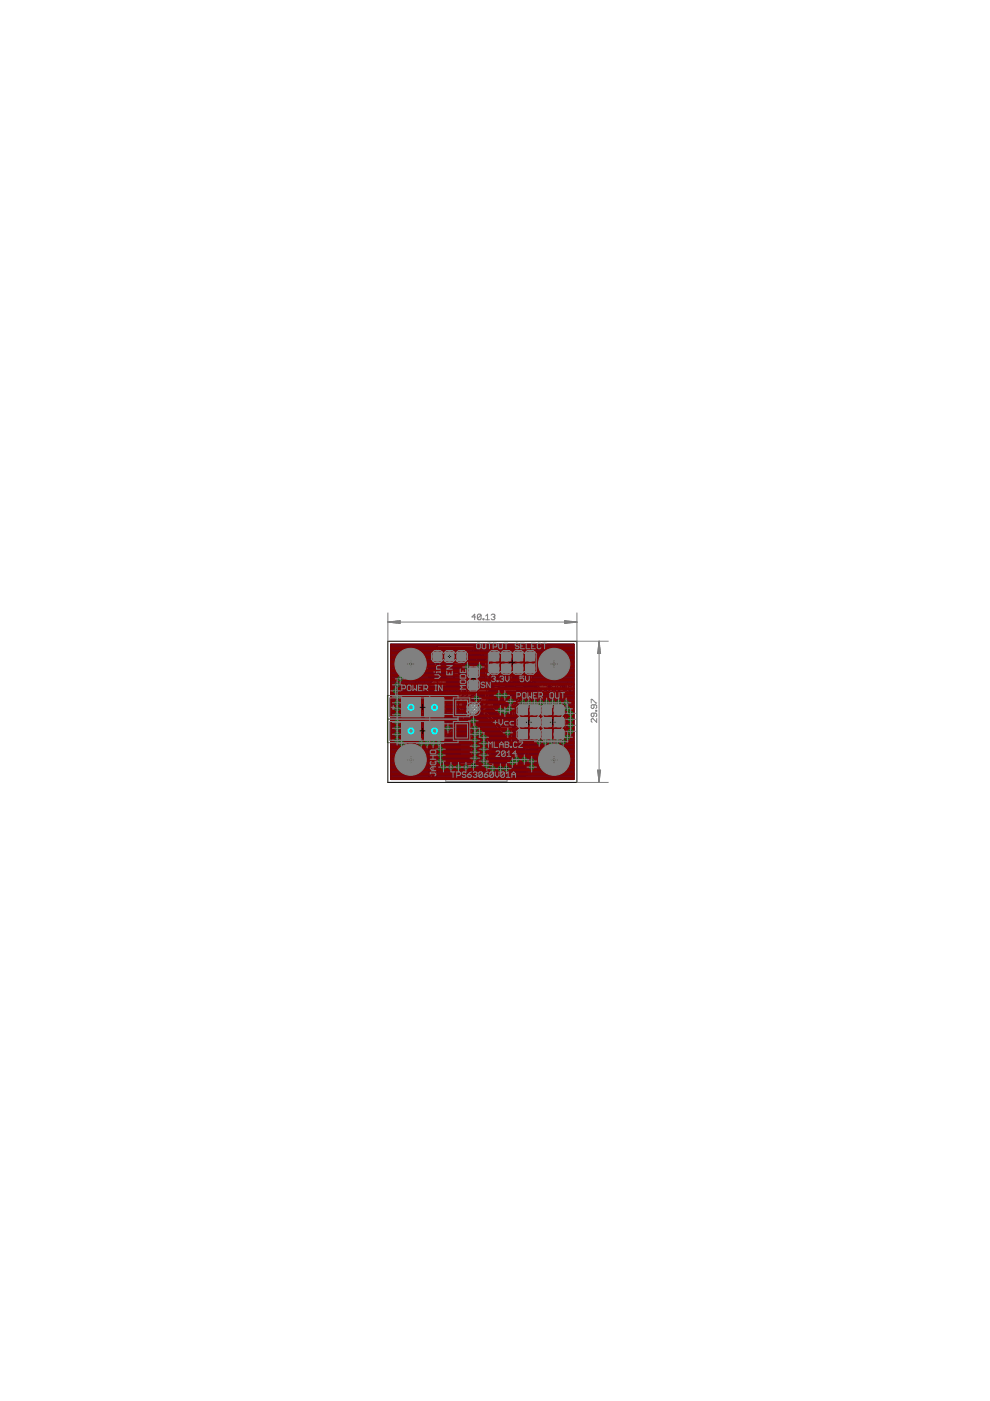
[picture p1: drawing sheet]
<svg xmlns="http://www.w3.org/2000/svg" width="210mm" height="297mm" viewBox="0 0 210 297" stroke-linecap="round" stroke-linejoin="round" font-family="sans-serif">
<g fill="none" stroke="#000" stroke-width=".21">
<path d="M100.6 138.9h.9M101 138.4v.9M87.3 146.5h.8M87.7 146.1v.8M92.4 144.6h.7M92.8 144.2v.7M95.2 151.2h.8M95.6 150.8v.8M95.7 143.3h1.1M96.2 142.8v1M99.9 150.3h.9M100 159.2h2"/>
<path d="M100.4 149.9v.8M101 158.1v2.1M102.6 147.4h1.3M102.8 145.5h.8M103.2 145.1v.8M103.2 146.7v1.4M105.6 149h.9M105.9 145.2h1M106.1 148.6v.9M106.4 144.7v1M107.9 146.2h.8M108.3 145.8v.8"/>
<path d="M109.7 145.2h1M110.2 144.8v.9M112 146.2h.9M112.4 145.7v.9M112.6 159.2h.9M113.1 158.7v.9M109.7 161.4h1M110.2 160.8v1.1"/>
</g>
<g fill="none" stroke="#808080" stroke-width=".21">
<path d="M99.6 138.2h2.8v1.3h-2.8zM101.9 137.3h.5l.2-.2-.2-.4h-.3l-.2 .2v.8l.2 .2h.3l.2-.2M103 136.7l.8 1.2M103.8 136.7l-.8 1.2M85.5 147.1h4.4M85.5 145.8h4.4M86.6 146.5h.8M87.4 146l.6 .5-.6 .5zM88 146v1M88 146.5h.8M88 145.5h.8M88.8 144.7l-.4-.4v1.2"/>
<path d="M89.2 144.5l.2-.2h.6v1.2h-.6l-.2-.2zM91.2 143.1v2.9M91.7 145.2h.8M92.5 144.4l-.4-.4v1.2M93.1 152.1h1.2l-.4 .3M93.1 151.7v.7M93.7 144.8h-.6l-.2-.2v-.4l.2-.2h.6v1.2M93.7 148.6v.3M93.9 149.3h-.8v.6l.2 .2h.6M94.1 150.5h-.8l-.2 .2v.4l.2 .2M94.1 150.5l.2 .2v.4l-.2 .2h-.8M94.1 150.5l-.8 .8"/>
<path d="M94.3 148.2v.7h-1.2M94.4 143.1v2.9M94.5 152.7h13v13h-13zM94.8 141.7h2.9v3.5h-2.9zM95 150.9v.7M95 148v.7M95 148.4h1.2l-.4 .3M95.2 146.8l.4 .2v.6h-.4l-.2-.2v-.4zM95.2 149.1l-.2 .2v.4l.2 .2h.8l.2-.2v-.4l-.2-.2M95.3 146.1l.2-.2h.4l.2 .2v.8M95.3 146.1v.8l.2 .2h.4l.2-.2M95.3 146.1l.8 .8"/>
<path d="M95.9 144.1h.7M96.2 146.8l-.6 .8M96.2 143.8v.6M96.3 150.9v.7M97.3 146.1l-.2-.2h-.4l-.2 .2v.2l.8 .8h-.8M97.7 146.1l.2-.2h.3l.2 .2v.8l-.2 .2h-.3l-.2-.2M98.2 144.9h.2l.8-.8h.2v.8M98.8 145.2v.8l.6-.6h-1.2M98.8 142.1v.4M98.8 148.7h3.1v3.1h-3.1zM99 142.9h-.8v.6l.2 .2h.6M99.4 149.3h.4"/>
<path d="M99.4 141.8v.7h-1.2M99.8 148.7v1.2M100.2 149.9v-.6l.2-.2h.5v.8M101.3 148.9v.8l.2 .2h.4l.2-.2M101.3 148.9l.8 .8M101.5 148.7l-.2 .2M101.9 144.2h.7M101.9 148.7l.2 .2v.8M102.3 151.4l1.2 .7M102.5 149h.2M102.5 149l-.2 .2 .2 .4h.4l.2-.2M102.5 148.9v.8l.2 .2h.4l.2-.2"/>
<path d="M102.5 148.9l.2-.2h.4l.2 .2v.8M102.5 148.9l.8 .8M102.6 143.4l-.3-.4v1.2M102.8 144.9h.8M102.8 146.2h.8M102.8 146.8h.8M102.8 148.1h.8M102.9 144.2v-1.2l.4 .4 .4-.4v1.2M103 143.2l.2-.2h.4l.2 .2v.8l-.2 .2h-.4l-.2-.2M103.1 148.6l-.2-.2h-.4l-.2 .2 .2 .4M103.5 150.2v.8h-.6l.2-.4-.2-.4h-.4l-.2 .2v.4l.2 .2M103.5 151.4l-1.2 .7"/>
<path d="M103.7 149.9h.7M103.9 149.2l-.4 .4M104.1 144.2h.8M104.2 149.2h-.5l-.2-.2v-.4l.2-.2h.5v1.2M104.4 149.1l-.3-.4v1.2M104.9 143.4l-.4-.4v1.2M105.2 143.3h.7l-.6-.6v1.2M105.5 151.3h.8v.6l-.4-.2-.4 .2v.4l.2 .1h.3l.3-.1M105.7 149.7h.8M105.7 148.4h.8M105.8 144.8v.8M105.8 146.3h1.2l-.4 .4"/>
<path d="M105.8 146v.7M105.8 143.2h1.2M105.8 142.7l.4 .5 .4-.5M105.9 147.7h-.6l-.1-.2v-.4l.1-.2h.6v1.2M106.3 146.7v.8l.2 .2h.4l.2-.2M106.3 146.7l.2-.2h.4l.2 .2v.8M106.3 146.7l.8 .8M106.6 151.5l.2-.2h.4l.2 .2v.8l-.2 .1h-.4l-.2-.1M106.7 143.5l-.4 .4M106.8 143.6h-.8l-.2 .2v.4l.2 .2M106.8 144.8h-.8l-.2 .2v.4l.2 .2M106.8 144.8l.2 .2v.4l-.2 .2h-.8"/>
<path d="M106.8 143.6l.2 .2v.4l-.2 .2h-.8M106.8 144.8l-.8 .8M106.8 143.6l-.8 .8M107 144.8v.8M107.1 143.5h-.6l-.2-.2v-.4l.2-.2h.6v1.2M107.5 147.7h.8M107.7 145.8v.8M107.7 144.8h1.2v-.5l-.2-.2h-.4l-.2 .2v.5M107.7 142.9v.8l.8-.8 .4 .2v.4l-.2 .2M107.7 145.5h1.2M107.7 144.9l.4 .6 .4-.6M107.7 144.1l.4 .4"/>
<path d="M107.9 159.9h-.8v.6l.2 .2h.6M107.9 147l.4 .3v.5h-.4l-.2-.2v-.3zM108.3 146.9l-.4-.4v1.2M108.6 158.4h3.2v6h-3.2zM108.7 145.9l-.8 .8M108.7 145.9l.2 .2v.4l-.2 .2h-.8M108.7 145.9h-.8l-.2 .2v.4l.2 .2M108.9 148.2v.8h-.6l.2-.4-.2-.4h-.4l-.2 .2v.4l.2 .2M108.9 147l-.6 .8M108.9 145.8v.8M109.6 144.8v.8M109.6 142.7h.8v.6l-.4-.2-.4 .2v.4l.2 .2h.4l.2-.2"/>
<path d="M109.9 159.8h.6M109.9 144.4h1.2M109.9 144.8v.8M109.9 145.2h1.2l-.4 .4M109.9 143.8l.4 .6 .4-.6M110.2 159.5v.6M110.5 146v.6l.2 .1 .4-.1v-.4l-.2-.2h-.8l-.2 .2v.4l.2 .1M110.6 160h1.1l-.3 .4M110.6 159.6v.8M110.8 144.8v.8M111.1 143.5l-.3 .4M111.2 156.5v.4"/>
<path d="M111.4 157.3h-.8v.5l.2 .3h.6M111.5 147v.8l.8-.8 .4 .3v.3l-.2 .2M111.5 145.5h1.2M111.5 144.9l.4 .6 .4-.6M111.5 143.5h-.5l-.2-.2v-.4l.2-.2h.5v1.2M111.5 158.4h-.7l-.2 .2v.4l.2 .2M111.5 158.4l.2 .2v.4l-.2 .2h-.7M111.5 158.4l-.7 .8M111.7 156.1v.8h-1.1M111.8 145.8v.8M111.8 156.9l-.1-.2h-.4l-.2 .2v.2l.7 .7h-.7M112.1 148.4l-.2-.2-.4 .2v.4l.2 .2 .4-.2"/>
<path d="M112.1 148.4l.2-.2 .4 .2v.4l-.2 .2-.4-.2M112.1 148.4v.4M112.2 156.9l.2-.2h.4l.2 .2v.7l-.2 .2h-.4l-.2-.2M112.4 158.8v.7M112.5 145.9l.2 .2v.4l-.2 .2h-.8M112.5 145.9h-.8l-.2 .2v.4l.2 .2M112.5 145.9l-.8 .8M113.1 145.8v.8M113.4 145.3l.2-.2 .4 .2v.6h-.4l-.2-.2zM113.4 147.1h1.2v-.6l-.2-.2h-.4l-.2 .2v.6M113.4 146.3l.4 .4M113.7 158.8v.7"/>
<path d="M114.6 145.1l-.6 .8M97.5 164.2h.8M98.3 163.4l-.4-.4v1.2M99.5 163v1.2h-.8M107.1 163.8h1.1l-.3 .4M107.1 163.4v.8M108.1 161.1h-.8l-.2 .2v.3l.2 .2M108.1 162.2h-.8l-.2 .2v.4l.2 .2M108.1 162.2l.1 .2v.4l-.1 .2h-.8M108.1 161.1l.1 .2v.3l-.1 .2h-.8M108.1 162.2l-.8 .8M108.1 161.1l-.8 .7"/>
<path d="M110.3 162.1l.1-.2 .4 .2v.6h-.4l-.1-.2zM110.4 163.1l-.1 .2v.4l.1 .2h.8l.2-.2v-.4l-.2-.2M111.4 161.9l-.6 .8"/>
</g>
<g fill="#808080" stroke="#808080" stroke-width=".21">
<path d="M94.9 151.6h1.4v.7h-1.4z"/>
<path d="M94.9 150.1h1.4v.8h-1.4z"/>
<path d="M95.1 141.4h2.2v.3h-2.2z"/>
<path d="M95.1 145.2h2.2v.3h-2.2z"/>
<path d="M94.8 144.4h2.9v.8h-2.9z"/>
<path d="M100.8 137.6h.4v.6h-.4z"/>
<path d="M99.8 139.6h.5v.6h-.5z"/>
<path d="M101.7 139.6h.5v.6h-.5z"/>
<path d="M91.1 146h3.3v1h-3.3z"/>
<path d="M91.1 142.2h3.3v.9h-3.3z"/>
<path d="M85.3 145.8h.8v1.3h-.8z"/>
<path d="M89.3 145.8h.8v1.3h-.8z"/>
<path d="M107.6 145.1h1.4v.7h-1.4z"/>
<path d="M107.6 146.6h1.4v.6h-1.4z"/>
<path d="M105 148.3h.7v1.4h-.7z"/>
<path d="M106.4 148.3h.8v1.4h-.8z"/>
<path d="M105.7 145.6h1.4v.7h-1.4z"/>
<path d="M105.7 144.1h1.4v.7h-1.4z"/>
<path d="M109.5 145.6h1.4v.7h-1.4z"/>
<path d="M109.5 144.1h1.4v.7h-1.4z"/>
<path d="M111.7 145.1h1.4v.7h-1.4z"/>
<path d="M111.7 146.6h1.4v.6h-1.4z"/>
<path d="M103.6 146.7h.7v1.4h-.7z"/>
<path d="M102.1 146.7h.8v1.4h-.8z"/>
<path d="M112.4 159.5h1.4v.8h-1.4z"/>
<path d="M112.4 158.1h1.4v.7h-1.4z"/>
<path d="M103.6 144.8h.7v1.4h-.7z"/>
<path d="M102.2 144.8h.6v1.4h-.6z"/>
<path d="M95 151.7h1.3v1h-1.3z"/>
<path d="M95 149.8h1.3v1h-1.3z"/>
<path d="M95 141h2.5v1.4h-2.5z"/>
<path d="M95 144.3h2.5v1.3h-2.5z"/>
<path d="M100.5 137.1h1v1.4h-1z"/>
<path d="M99.5 139.3h1.1v1.4h-1.1z"/>
<path d="M101.5 139.3h1v1.4h-1z"/>
<path d="M91.1 145.6h3.3v1.9h-3.3z"/>
<path d="M91.1 141.7h3.3v1.9h-3.3z"/>
<path d="M84.8 145.6h1.7v1.7h-1.7z"/>
<path d="M88.8 145.6h1.8v1.7h-1.8z"/>
<path d="M107.7 146.6h1.3v1h-1.3z"/>
<path d="M107.7 144.7h1.3v1h-1.3z"/>
<path d="M104.6 148.4h1v1.3h-1z"/>
<path d="M106.6 148.4h.9v1.3h-.9z"/>
<path d="M105.7 143.8h1.4v.9h-1.4z"/>
<path d="M105.7 145.7h1.4v.9h-1.4z"/>
<path d="M109.6 143.8h1.3v.9h-1.3z"/>
<path d="M109.6 145.7h1.3v.9h-1.3z"/>
<path d="M111.8 146.6h1.3v1h-1.3z"/>
<path d="M111.8 144.7h1.3v1h-1.3z"/>
<path d="M109.1 157.6h2.2v2.5h-2.2z"/>
<path d="M109.1 162.6h2.2v2.6h-2.2z"/>
<path d="M98.5 151.1h.8v.3h-.8z"/>
<path d="M98.5 150.6h.8v.3h-.8z"/>
<path d="M98.5 150.1h.8v.3h-.8z"/>
<path d="M98.5 149.6h.8v.3h-.8z"/>
<path d="M98.5 149.1h.8v.3h-.8z"/>
<path d="M101.4 149.1h.9v.3h-.9z"/>
<path d="M101.4 149.6h.9v.3h-.9z"/>
<path d="M101.4 150.1h.9v.3h-.9z"/>
<path d="M101.4 150.6h.9v.3h-.9z"/>
<path d="M101.4 151.1h.9v.3h-.9z"/>
<path d="M99.5 149.2h1.7v2.2h-1.7z"/>
<path d="M99.7 151.3h.2v.8h-.2z"/>
<path d="M100.1 151.3h.2v.8h-.2z"/>
<path d="M100.5 151.3h.2v.8h-.2z"/>
<path d="M100.8 151.3h.3v.8h-.3z"/>
<path d="M100.8 148.5h.3v.7h-.3z"/>
<path d="M100.5 148.5h.2v.7h-.2z"/>
<path d="M100.1 148.5h.2v.7h-.2z"/>
<path d="M99.7 148.5h.2v.7h-.2z"/>
<path d="M103.7 146.8h1v1.3h-1z"/>
<path d="M101.8 146.8h1v1.3h-1z"/>
<path d="M112.4 159.6h1.3v1h-1.3z"/>
<path d="M112.4 157.7h1.3v1h-1.3z"/>
<path d="M101.8 144.9h1v1.3h-1z"/>
<path d="M103.7 144.9h1v1.3h-1z"/>
<path d="M94.5 156.4h3v5.5h-3z"/>
<path d="M104.5 156.4h3v5.5h-3z"/>
<path d="M94.9 151.6h1.5v1.2h-1.5z"/>
<path d="M94.9 149.7h1.5v1.2h-1.5z"/>
<path d="M117.5 154.7h1.9v1.9h-1.9z"/>
<path d="M117.5 152.2h1.9v1.9h-1.9z"/>
<path d="M117.5 149.7h1.9v1.8h-1.9z"/>
<path d="M115 154.7h1.8v1.9h-1.8z"/>
<path d="M115 152.2h1.8v1.9h-1.8z"/>
<path d="M115 149.7h1.8v1.8h-1.8z"/>
<path d="M94.9 140.9h2.7v1.6h-2.7z"/>
<path d="M94.9 144.1h2.7v1.7h-2.7z"/>
<path d="M100.4 137h1.2v1.6h-1.2z"/>
<path d="M99.5 139.2h1.1v1.6h-1.1z"/>
<path d="M101.4 139.2h1.2v1.6h-1.2z"/>
<path d="M99.4 144.3h1.9v1.8h-1.9z"/>
<path d="M99.4 141.7h1.9v1.9h-1.9z"/>
<path d="M91 145.5h3.6v2.1h-3.6z"/>
<path d="M91 141.6h3.6v2.1h-3.6z"/>
<path d="M84.6 145.5h2v1.9h-2z"/>
<path d="M88.7 145.5h2v1.9h-2z"/>
<path d="M107.6 146.5h1.5v1.2h-1.5z"/>
<path d="M107.6 144.6h1.5v1.2h-1.5z"/>
<path d="M104.5 148.3h1.2v1.5h-1.2z"/>
<path d="M106.4 148.3h1.2v1.5h-1.2z"/>
<path d="M105.7 143.7h1.4v1.1h-1.4z"/>
<path d="M105.7 145.6h1.4v1.1h-1.4z"/>
<path d="M109.5 143.7h1.5v1.1h-1.5z"/>
<path d="M109.5 145.6h1.5v1.1h-1.5z"/>
<path d="M111.7 146.5h1.5v1.2h-1.5z"/>
<path d="M111.7 144.6h1.5v1.2h-1.5z"/>
<path d="M109 157.5h2.4v2.7h-2.4z"/>
<path d="M109 162.5h2.4v2.8h-2.4z"/>
<path d="M98.4 151h1v.5h-1z"/>
<path d="M98.4 150.6h1v.4h-1z"/>
<path d="M98.4 150.1h1v.4h-1z"/>
<path d="M98.4 149.5h1v.5h-1z"/>
<path d="M98.4 149.1h1v.4h-1z"/>
<path d="M101.3 149.1h1.1v.4h-1.1z"/>
<path d="M101.3 149.5h1.1v.5h-1.1z"/>
<path d="M101.3 150.1h1.1v.4h-1.1z"/>
<path d="M101.3 150.6h1.1v.4h-1.1z"/>
<path d="M101.3 151h1.1v.5h-1.1z"/>
<path d="M99.4 149.1h1.9v2.4h-1.9z"/>
<path d="M99.5 151.3h.5v.8h-.5z"/>
<path d="M99.9 151.3h.5v.8h-.5z"/>
<path d="M100.4 151.3h.4v.8h-.4z"/>
<path d="M100.7 151.3h.5v.8h-.5z"/>
<path d="M100.7 148.4h.5v.9h-.5z"/>
<path d="M100.4 148.4h.4v.9h-.4z"/>
<path d="M99.9 148.4h.5v.9h-.5z"/>
<path d="M99.5 148.4h.5v.9h-.5z"/>
<path d="M103.6 146.7h1.2v1.5h-1.2z"/>
<path d="M101.7 146.7h1.2v1.5h-1.2z"/>
<path d="M112.3 159.5h1.5v1.2h-1.5z"/>
<path d="M112.3 157.6h1.5v1.2h-1.5z"/>
<path d="M101.7 144.8h1.2v1.5h-1.2z"/>
<path d="M103.6 144.8h1.2v1.5h-1.2z"/>
<path d="M96.9 138.3h1.9v1.8h-1.9z"/>
<path d="M94.4 138.3h1.8v1.8h-1.8z"/>
<path d="M91.8 138.3h1.9v1.8h-1.9z"/>
<path d="M94.4 156.3h3.2v5.7h-3.2z"/>
<path d="M104.4 156.3h3.2v5.7h-3.2z"/>
<path d="M109.9 149.7h1.9v1.8h-1.9z"/>
<path d="M109.9 152.2h1.9v1.9h-1.9z"/>
<path d="M109.9 154.7h1.9v1.9h-1.9z"/>
<path d="M112.4 149.7h1.9v1.8h-1.9z"/>
<path d="M112.4 152.2h1.9v1.9h-1.9z"/>
<path d="M112.4 154.7h1.9v1.9h-1.9z"/>
<path d="M103.9 140.8h1.8v1.9h-1.8z"/>
<path d="M106.4 140.8h1.9v1.9h-1.9z"/>
<path d="M109 140.8h1.8v1.9h-1.8z"/>
<path d="M111.5 140.8h1.8v1.9h-1.8z"/>
<path d="M103.9 138.3h1.8v1.8h-1.8z"/>
<path d="M106.4 138.3h1.9v1.8h-1.9z"/>
<path d="M109 138.3h1.8v1.8h-1.8z"/>
<path d="M111.5 138.3h1.8v1.8h-1.8z"/>
<path d="M90.1 148h4v4h-4z"/>
<path d="M85.1 148h4.1v4h-4.1z"/>
<path d="M90.1 153h4v4h-4z"/>
<path d="M85.1 153h4.1v4h-4.1z"/>
</g>
<g fill="#808080" stroke="#808080" stroke-width=".21">
<circle cx="117.5" cy="140.8" r="3.3"/>
<circle cx="87.1" cy="140.8" r="3.3"/>
<circle cx="117.5" cy="161.1" r="3.3"/>
<circle cx="87.1" cy="161.1" r="3.3"/>
<circle cx="100.4" cy="150.3" r=".51"/>
<circle cx="100" cy="149.9" r=".51"/>
<circle cx="100.8" cy="149.9" r=".51"/>
<circle cx="100" cy="150.7" r=".51"/>
<circle cx="100.8" cy="150.7" r=".51"/>
</g>
<g fill="none" stroke="#000080" stroke-width=".21">
<path d="M91.4 159h.8l.2 .2v.4l-.2 .2h-.8l-.2-.2v-.4zM114.8 145.3h-.8v.2l.8 .7v.2h-.8M115.2 145.5l.2-.2h.4l.2 .2v.7l-.2 .2h-.4l-.2-.2M116.4 146.2h.2v.2h-.2zM117 145.5l.2-.2h.6v1.1h-.6l-.2-.2 .2-.4zM117.2 145.8h.6M118.1 146.4v-.8l.4-.3 .4 .3v.8M118.1 145.8h.8M120.1 145.3v1.1h-.8M120.5 146.4v-1.1l.4 .3 .4-.3v1.1M91.2 162.6h.8l.4 .3-.4 .4h-.8M91.2 161h1.2"/>
<path d="M91.2 160.2h1.2M91.4 161.4l-.2 .2v.4l.2 .2h.8l.2-.2v-.4l-.2-.2M91.8 160.2v.8M91.8 162.6v.7M92.4 163.9h-1l-.2 .2 .2 .4M92.4 163.7v.4"/>
</g>
<g fill="#000080" stroke="#000080" stroke-width=".21">
<path d="M95 151.7h1.3v1h-1.3z"/>
<path d="M95 149.8h1.3v1h-1.3z"/>
<path d="M95 141h2.5v1.4h-2.5z"/>
<path d="M95 144.3h2.5v1.3h-2.5z"/>
<path d="M100.5 137.1h1v1.4h-1z"/>
<path d="M99.5 139.3h1.1v1.4h-1.1z"/>
<path d="M101.5 139.3h1v1.4h-1z"/>
<path d="M91.1 145.6h3.3v1.9h-3.3z"/>
<path d="M91.1 141.7h3.3v1.9h-3.3z"/>
<path d="M84.8 145.6h1.7v1.7h-1.7z"/>
<path d="M88.8 145.6h1.8v1.7h-1.8z"/>
<path d="M107.7 146.6h1.3v1h-1.3z"/>
<path d="M107.7 144.7h1.3v1h-1.3z"/>
<path d="M104.6 148.4h1v1.3h-1z"/>
<path d="M106.6 148.4h.9v1.3h-.9z"/>
<path d="M105.7 143.8h1.4v.9h-1.4z"/>
<path d="M105.7 145.7h1.4v.9h-1.4z"/>
<path d="M109.6 143.8h1.3v.9h-1.3z"/>
<path d="M109.6 145.7h1.3v.9h-1.3z"/>
<path d="M111.8 146.6h1.3v1h-1.3z"/>
<path d="M111.8 144.7h1.3v1h-1.3z"/>
<path d="M109.1 157.6h2.2v2.5h-2.2z"/>
<path d="M109.1 162.6h2.2v2.6h-2.2z"/>
<path d="M98.5 151.1h.8v.3h-.8z"/>
<path d="M98.5 150.6h.8v.3h-.8z"/>
<path d="M98.5 150.1h.8v.3h-.8z"/>
<path d="M98.5 149.6h.8v.3h-.8z"/>
<path d="M98.5 149.1h.8v.3h-.8z"/>
<path d="M101.4 149.1h.9v.3h-.9z"/>
<path d="M101.4 149.6h.9v.3h-.9z"/>
<path d="M101.4 150.1h.9v.3h-.9z"/>
<path d="M101.4 150.6h.9v.3h-.9z"/>
<path d="M101.4 151.1h.9v.3h-.9z"/>
<path d="M99.5 149.2h1.7v2.2h-1.7z"/>
<path d="M99.7 151.3h.2v.8h-.2z"/>
<path d="M100.1 151.3h.2v.8h-.2z"/>
<path d="M100.5 151.3h.2v.8h-.2z"/>
<path d="M100.8 151.3h.3v.8h-.3z"/>
<path d="M100.8 148.5h.3v.7h-.3z"/>
<path d="M100.5 148.5h.2v.7h-.2z"/>
<path d="M100.1 148.5h.2v.7h-.2z"/>
<path d="M99.7 148.5h.2v.7h-.2z"/>
<path d="M103.7 146.8h1v1.3h-1z"/>
<path d="M101.8 146.8h1v1.3h-1z"/>
<path d="M112.4 159.6h1.3v1h-1.3z"/>
<path d="M112.4 157.7h1.3v1h-1.3z"/>
<path d="M101.8 144.9h1v1.3h-1z"/>
<path d="M103.7 144.9h1v1.3h-1z"/>
<path d="M94.5 156.4h3v5.5h-3z"/>
<path d="M104.5 156.4h3v5.5h-3z"/>
</g>
<g fill="none" stroke="#000080" stroke-width=".32">
<path d="M82.9 138h2.1M82.9 139.7h1M82.9 140h.9M82.9 139.4h1.1M82.9 139.1h1.2M82.9 138.9h1.4M82.9 138.6h1.6M82.9 138.3h1.8M82.9 137.8h2.6M82.9 137.5h3.3M82.9 137.2h9.6M82.9 137h9.9"/>
<path d="M82.9 136.7h38.8M83.8 140l-.1 .3M85 138l.9-.4 1-.2v6.7a3.4 3.4 0 0 1-3-2.2M85 138l-.8 1-.4 1M86.9 138h.3M86.9 139.7h.3M86.9 140h.3M86.9 139.4h.3M86.9 139.1h.3M86.9 138.9h.3M86.9 138.6h.3M86.9 138.3h.3"/>
<path d="M86.9 137.8h.3M86.9 137.5h.3M87.9 137.5h4.4M88.6 137.8h3.7M89.1 138l-.9-.4-1-.2v6.7l1-.1M89.1 138l.9 1 .3 1M89.4 138.3h2.2M89.6 138.6h2M89.9 138.9h1.7M90 139.1h1.6M90.1 139.4h1.5M90.3 139.7h1.3"/>
<path d="M90.3 140l.1 .6M90.3 140h1.3M91.8 138l-.2 .2v1.9l.5 .2v.7h-1.1l-.7 .7 .1-.8M93.2 137.8h7M93.7 138l.2 .2v1.9l-.4 .2v.7h1.3l.2-.2M93.9 139.7h.3M93.9 140h.3M93.9 139.4h.3M93.9 139.1h.3M93.9 138.9h.3M93.9 138.6h.3M93.9 138.3h.3"/>
<path d="M94.3 138l-.1 .2v1.9l.1 .2h1.5l.6 .6v1.6M95.3 139.2l1.3 1.3h1.2l.3 .3v6.6l-.9 1v1.2l.6 .7h1.1M96.2 138l.2 .2v1.5l.3 .3v-1.8l.2-.2M96.4 139.4h.3M96.4 139.1h.3M96.4 138.9h.3M96.4 138.6h.3M96.4 138.3h.3M96.5 139.7h.2M97.8 139.2l.8 .8h1.5M98.8 138l.2 .2v1.3h.3v-.4M99 139.4h.3"/>
<path d="M99 139.1h.3M99 138.9h4.7M99 138.6h1.2M99 138.3h1.2M99.3 139.1l.1-.1h1.3l.2 .1M100.2 138h-7v-.2l7-.1v.9M100.2 138.6l.2 .2h1.2l.2-.2M100.9 139.7h.4M100.9 139.1v1.7M100.9 140h1M100.9 139.4h.4M100.9 139.1h.5"/>
<path d="M101 137.8l-.5-.5h-7.4l-.3 .3v1.6M101.4 139.1h.5v1.7h-.5M101.4 139.1l-.1 .8h1.3v-.8M101.8 136.9l-.2-.1h-8.7l-.6 .6v.6h-3.2M101.8 138h13.7M101.8 136.9v1.7M101.8 138.6h1.9M101.8 138.3h1.9M101.8 137.8h14.1M101.8 137.5h14.8M101.8 137.2h19.9M101.8 137h19.9"/>
<path d="M101.9 139.7h.1M101.9 139.4h.1M101.9 139.1h.1M102 140h.8M102.6 139.1h-.6v1.7h.6M102.6 139.1h1M102.6 139.7h.5M102.6 139.4h.7M102.8 140v4.6h-1.1l-.2 .1v-.4l-.2-.2M103 139.7l-.2 .3M103.9 138l-.2 .2v.8l-.7 .7M105.8 138l.1 .2v.5h.3v-.5l.2-.2"/>
<path d="M105.9 139.7h.3M105.9 140h.3M105.9 138.6h.3M105.9 138.3h.3M108.3 138l.2 .2v.5h.3v-.5l.1-.2M108.5 139.7h.3M108.5 140h.3M108.5 138.6h.3M108.5 138.3h.3M110.8 138l.2 .2v.5h.3v-.5l.2-.2M111 139.7h.3M111 140h.3"/>
<path d="M111 138.6h.3M111 138.3h.3M112.4 139.2h-8.2l-1 .9v9.2l-.9 1h-.4M113.4 138l.2 .2v1.9l-.2 .2h-1.9l-.2-.2v-.5h-.3v.5l-.2 .2h-1.9l-.1-.2v-.5h-.3v.5l-.2 .2h-1.9l-.2-.2v-.5h-.3v.5l-.1 .2-2-.1M113.6 139.7h.7M113.6 140h.6M113.6 139.4h.8M113.6 139.1h1M113.6 138.9h1.1M113.6 138.6h1.3M113.6 138.3h1.6M114.2 140v.3"/>
<path d="M115.5 138l.9-.4 .9-.2v6.7a3.4 3.4 0 0 1-3.2-3.2M115.5 138l-.9 1-.4 1M117.3 138h.3M117.3 139.7h.3M117.3 140h.3M117.3 139.4h.3M117.3 139.1h.3M117.3 138.9h.3M117.3 138.6h.3M117.3 138.3h.3M117.3 137.8h.3M117.3 137.5h.3"/>
<path d="M118.4 137.5h3.3M119.1 137.8h2.6M119.5 138l-.9-.4-1-.2v6.7a3.5 3.5 0 0 0 3.1-2.2M119.5 138l.9 1 .4 1M119.5 138h2.2M119.8 138.3h1.9M120.1 138.6h1.6M120.3 138.9h1.4M120.5 139.1h1.2M120.6 139.4h1.1M120.7 139.7h1M120.8 140v.3"/>
<path d="M120.8 140h.9M82.9 151.7h2M82.9 147.9h2.1M82.9 146h1.7M82.9 147h1.7M82.9 148.9h2M82.9 149.8h2M82.9 157.7h11.3M82.9 146.8h1.7M82.9 143.5h2.2M82.9 145.7h1.7M82.9 144.1h3.4"/>
<path d="M82.9 140.8h4M82.9 147.6h7.5M82.9 148.7h2M82.9 151.4h2M82.9 152.2h12.6M82.9 157.4h11.3M82.9 159.9h1M82.9 159.6h1.1M82.9 159.3h1.3M82.9 159h1.4M82.9 158.8h1.7M82.9 158.5h2"/>
<path d="M82.9 158.2h2.3M82.9 158h2.8M82.9 157.1h11.3M82.9 156.9h2.2M82.9 156.6h2.2M82.9 156.3h2.2M82.9 156h2.2M82.9 155.8h2.2M82.9 155.5h2.2M82.9 155.2h2.2M82.9 155h4.1M82.9 154.7h2.2"/>
<path d="M82.9 154.4h2.2M82.9 154.1h2.2M82.9 153.9h2.2M82.9 153.6h2.2M82.9 153.3h2.2M82.9 153.1h2.2M82.9 152.8h11.9M82.9 152.5h11.9M82.9 152h2M82.9 151.2h2M82.9 150.9h2M82.9 150.6h2"/>
<path d="M82.9 150.3h2M82.9 150.1h2M82.9 149.5h2M82.9 149.2h2M82.9 148.4h2M82.9 148.1h2M82.9 147.3h1.7M82.9 146.5h2.6M82.9 146.2h1.7M82.9 145.4h5.3M82.9 145.1h5.3M82.9 144.9h5.3"/>
<path d="M82.9 144.6h5.3M82.9 144.3h5.3M82.9 143.8h2.6M82.9 143.2h1.9M82.9 143h1.6M82.9 142.7h1.4M82.9 142.4h1.2M82.9 142.1h1.1M82.9 141.9h1M82.9 141.6h.9M82.9 141.3h.8M82.9 141.1h.8"/>
<path d="M82.9 140.5h.8M82.9 140.2h.8M83.7 140.6h.1M83.7 140.9h.1M83.7 140.6h6.7M83.7 140.9h6.7M83.7 140.9l.2 1M83.7 140.3v.3M84 159.6l-.3 1.3M84.2 159.3l-.2 .3M84.3 159l-.1 .3M84.6 145.5h.9v2l-.9-.1v-.8h2.1v.8l-.9 .1v-2h.8l.1 .8h-2.1z"/>
<path d="M85.1 153l1.9-.1v4.1h-1.8l-.1-1.9h4.1v1.9h-1.9v-4.1h1.8l.1 1.9h-4.1zM85.5 146h.3M85.5 147h.3M85.5 146.8h.3M85.5 145.7h.3M85.5 147.3h.3M85.5 146.2h.3M85.8 146.5h2.4M86.7 146h1.5M86.7 147h1.6M86.7 146.8h1.5M86.7 145.7h1.5"/>
<path d="M86.7 147.3h1.8M86.7 146.2h1.5M86.9 157.7a3.3 3.3 0 0 0-2.6 1.3M86.9 157.7v6.7a3.4 3.4 0 0 1-3.2-3.2M86.9 143.5h.3M86.9 144.1h.3M86.9 159.9h.3M86.9 159.6h.3M86.9 159.3h.3M86.9 159h.3M86.9 158.8h.3M86.9 158.5h.3"/>
<path d="M86.9 158.2h.3M86.9 158h.3M86.9 143.8h.3M86.9 143.2h.3M86.9 143h.3M86.9 142.7h.3M86.9 142.4h.3M86.9 142.1h.3M86.9 141.9h.3M86.9 141.6h.3M86.9 141.3h.3M86.9 141.1h.3"/>
<path d="M86.9 140.5h.3M86.9 140.2h.3M87 156.9h.3M87 156.6h.3M87 156.3h.3M87 156h.3M87 155.8h.3M87 155.5h.3M87 155.2h.3M87 154.7h.3M87 154.4h.3M87 154.1h.3"/>
<path d="M87 153.9h.3M87 153.6h.3M87 153.3h.3M87 153.1h.3M87.2 157.7v6.7l1-.1 .6-.3M87.2 140.8h4.9M87.2 157.7a3.4 3.4 0 0 1 2.6 1.3M87.3 155h4.7M87.8 144.1h.4M88.2 146.8l.1 .2M88.2 144h.1M88.2 144v2.8"/>
<path d="M88.3 147l.4 .6M88.4 158h5.8M88.9 158.2h5.3M89.2 156.9h.9M89.2 156.6h.9M89.2 156.3h.9M89.2 156h.9M89.2 155.8h.9M89.2 155.5h.9M89.2 155.2h.9M89.2 154.7h.9M89.2 154.4h.9"/>
<path d="M89.2 154.1h.9M89.2 153.9h.9M89.2 153.6h.9M89.2 153.3h.9M89.2 153.1h.9M89.3 158.5h4.9M89.3 147.9h.7M89.3 151.7h.6M89.3 151.4h.6M89.3 152h.6M89.3 148.4h.6M89.3 148.1h.6"/>
<path d="M89.5 158.8h1.7M89.8 159l.2 .3M89.8 159h1.1M89.9 159.3h1M90 159.3l.1 .3M90.1 159.6h.8M90.1 159.6l.3 1.3M90.2 159.9h.8M90.3 141.6h.1M90.4 147.6l-.5 .3v.8h-.6v-.8l-.1-.1h-4.1l-.2 .1v4.1l.2 .2h4.1l.1-.2v-.8h.6v.8l.2 .2h4l.2-.2v-.8l.2-.1M90.4 147.6v.1M90.4 141.3h.2"/>
<path d="M90.4 140.2h1.3M90.4 140.6h.1M90.4 140.9h.1M90.4 141.1h.5M90.4 140.5h1.7M91.1 158.9l-.2 .2v.7l.1 .1-.1 .5 .2 .2h.4l-.6 .2 .1 .5-.1 .1v.7l.1 .2-.1 .4 .2 .2h.4l-.6 .3v.3l.2 .2M91.1 158.9h.1M91.1 158.9l.2-.2h1.1l.4 .4v.7l-.2 .1M91.3 143.8h6.2M91.6 144.1h5.9M92 156.9h.3M92 156.6h.3"/>
<path d="M92 156.3h.3M92 156h.3M92 155.8h.3M92 155.5h.3M92 155.2h.3M92 154.7h.3M92 154.4h.3M92 154.1h.3M92 153.9h.3M92 153.6h.3M92 153.3h.3M92 153.1h.3"/>
<path d="M92.3 155h3.1M92.4 158.8h1.8M92.6 159.9l.2 .5-.6 .2h.3l.3 .2-.2 .5 .2 .1v.7l-.4 .4 .4 .3v.3l-.3 .3 .3 .2v.7l-.3 .2-.8-.2 .1 .4-.5 .1-.4-.4v-.4l.2-.2M92.6 159.9h.1M92.6 143.5h.3M92.6 143.2h.3M92.6 143h.3M92.7 159.9h1.5M92.7 159h1.5M92.8 159.6h1.4M92.8 159.3h1.4M92.9 142.7h1.8"/>
<path d="M93.5 140.8h2.7M93.5 140.5h2.5M93.8 140.2h.5M94.1 152.9h-1.8v4.1h1.8M94.1 152.9h.1M94.1 152.9l.1 1.9h-4.1v-1.8l1.9-.1v4.1h-1.8l-.1-.1v-1.8h4.1v6.9l.2 .2 5.5-.1 .3-.2v-8.8M94.1 157h.1M94.2 156.9l-.1 .1M94.2 156.9h.1M94.2 156.6h.1M94.2 156.3h.1M94.2 156h.1"/>
<path d="M94.2 155.8h.4M94.2 155.5h.7M94.2 155.2h.9M94.2 154.7h1.5M94.2 154.4h1.7M94.2 154.1h2M94.2 153.9h2.3M94.2 153.6h2.6M94.2 153.3h2.8M94.2 153.1h3.1M94.3 151.7h.5M94.3 151.4h3.7v.9l-3.8 4"/>
<path d="M94.3 152h.5M94.4 151.2h.2M94.5 151v.1M94.5 151.1l.3 .3M94.6 143h2.3l.6 .6v.5h-1.1v.7h-1.6l.1-.7h1.2v1.7l-1.3-.1M94.6 143.5h2.8M94.6 143.2h2.5M94.6 142.4h.1M94.7 145.1h1.7v.7h1.1v1.3l-.6 .6-.1 .5v1.6l.8 .9 .7 .2M94.7 150.6l.1 .1v-.3h.7v-.8l-.6 .1-.1 .5h1.6l-.1-.6h-.6v.8h.7v.5M94.7 147.9h2.2M94.7 148.9h2.1"/>
<path d="M94.7 149.8h.1M94.7 143l-.1-.7v.2h-1.7v1.2h1.7v-.9h-2v.9h-1.3l.5 .6h2.9l.1 3.3M94.7 148.7h2.1M94.7 150.6h.1M94.7 150.3h.8M94.7 150.1h.1M94.7 149.5h2.1M94.7 149.2h2.1M94.7 148.4h2.1M94.7 148.1h2.1M94.7 144.9h1.4M94.7 144.6h.1"/>
<path d="M94.7 144.3h.1M94.7 145.4h.1M94.8 146h2.7M94.8 147h2.7M94.8 146.8h2.7M94.8 145.7h.1M94.8 147.6h2.2M94.8 147.3h2.5M94.8 146.5h2.7M94.8 146.2h2.7M94.8 147.6l-.1 3M94.8 145.1v.6"/>
<path d="M94.8 151.6l.7-.1v1.3h-.6l-.1-.5h1.6v.5h-.7v-1.3l.7 .1v.5h-1.6zM95.1 142.5h.1M95.5 151.7h.2M95.5 149.8h.2M95.5 152.8h.2M95.5 152.5h.2M95.5 152h.2M95.5 150.1h.2M95.7 152.2h2.3M95.7 150.3h1.5M96.1 140.8v.7h1.6v-.5v2.2l-.6-.7M96.1 145.7h.3"/>
<path d="M96.1 145.4h.3M96.1 144.6h.3M96.1 144.3h.3M96.1 142.4h.3M96.1 142.1h.3M96.1 141.9h.3M96.1 141.3h.3M96.1 141.1h.3M96.4 152.8h1.2M96.4 150.9h1.9M96.4 141.6h1.3M96.4 150.9h.1"/>
<path d="M96.4 151.7h1.6M96.4 149.8h.4M96.4 152.5h1.5M96.4 152h1.6M96.4 150.6h1.1M96.4 150.1h.6M97.2 142.7h.5M97.5 143h.2M97.6 142.5h-2.5M97.6 142.5l.1-.7h-1.6v.7M97.7 142.4h.1M97.7 142.1h.1"/>
<path d="M97.7 141.9h.1M97.7 141.3h.1M97.7 141.1h.1M98.3 150.8h.6M98.3 150.9h-2M98.5 140.5h.8M98.6 146h.4M98.6 147h.1M98.6 146.8h.1M98.6 143.5h.8M98.6 145.7h.7M98.6 144.1h4.2"/>
<path d="M98.6 140.8h.7M98.6 146.5h.1M98.6 146.2h.1M98.6 145.4h.7M98.6 145.1h.7M98.6 144.9h.7M98.6 144.6h.7M98.6 144.3h.7M98.6 143.8h4.2M98.6 143.2h.8M98.6 143h.8M98.6 142.7h1.7"/>
<path d="M98.6 142.4h.8M98.6 142.1h.8M98.6 141.9h.8M98.6 141.6h4.2M98.6 141.3h4.2M98.6 141.1h4.2M98.9 150.8h.1M99.3 140.8v-.4h-.9l.2 .2v6.7l.1-1 .6-.6M99.3 140.8l.1 .2h1.3l.2-.2M99.4 148.8l.1-.2v.3zM99.4 144.1l-.1 .2v1.4M99.4 148.7h.1"/>
<path d="M99.5 141.7h.8v2l-.8-.1-.1-.9h1.9v.9l-.9 .1v-2l.9 .1v.8h-1.9zM99.5 148.9h1.7M99.8 148.4v.5M99.8 148.4h.6M99.8 148.7h.1M99.8 148.4h.1M99.9 151.7h1M99.9 151.7h.1M99.9 152.5h1M99.9 152.2h.1M100 148.1h1.4M100 152.8h.9"/>
<path d="M100.2 157.7h2.9M100.2 157.4h2.9M100.2 159.9h2.9M100.2 159.6h2.9M100.2 159.3h2.9M100.2 159h2.9M100.2 158.8h2.9M100.2 158.5h2.9M100.2 158.2h2.9M100.2 158h2.9M100.2 157.1h2.9M100.2 156.9h2.9"/>
<path d="M100.2 156.6h2.9M100.2 156.3h2.9M100.2 156h2.8M100.2 155.8h2.5M100.2 155.5h2.2M100.2 155.2h2M100.2 155h1.7M100.2 154.7h1.4M100.2 154.4h1.2M100.2 154.1h.9M100.2 153.9h.7M100.2 153.6h.7"/>
<path d="M100.2 153.3h.7M100.2 148.4v.5M100.2 151.7v.5M100.2 148.7h.1M100.2 153.1h.7M100.2 152h.1M100.2 148.4h.1M100.2 153.1l-.3-.9h1v1.7l2.2 2.3v5.4a1.12 1.12 0 0 0 1.3 .6h3.2l.5-.3v-5.5l-5.1-5.1 2.3 2.3M100.3 143.5h.1M100.3 143.2h.1M100.3 143h.1M100.3 142.4h.1"/>
<path d="M100.3 142.1h.1M100.3 141.9h.1M100.3 152.2h.1M100.4 145.2l-1.3 1.3v.9l-1 1v1.2l.8 .2M100.4 148.4h.8M100.4 148.4h.1M100.4 142.7h2.4M100.6 147.9l.9-.9-.1 1.8-.2 .1v-.5M100.6 148.4v.5M100.6 148.9l.1 1.1-.3 .3 .2 .2v1.7M100.6 148.7h.1M100.6 152h.1"/>
<path d="M100.6 148.4h.1M100.7 149.6l.1 .2h1.1M100.7 152.2h.1M100.9 140.8h.5M100.9 147.6h.6M100.9 140.5h.4M100.9 140.2h.4M100.9 151.7h.1M101 148.4v.5M101 148.7h.1M101 148.4h.1M101.1 147.3h.4"/>
<path d="M101.2 148.4h.2M101.2 148.7h.2M101.3 140.8v-.7h1.3v.7M101.3 140.8h.1M101.3 143.5h1.5M101.3 143.2h1.5M101.3 143h1.5M101.3 142.4h1.5M101.3 142.1h1.5M101.3 141.9h1.5M101.4 147.9h-1.2l-.4 .5M101.4 147h.1"/>
<path d="M101.5 144.6h.1M101.5 144.3h1.3M101.9 140.8h.1M101.9 140.5h.1M101.9 140.2h.1M102.3 147.4l-.4 .5v1.4M102.3 145.5v.3h-.3l-1.6 1.6h-.3l-1.2 1.2v.7M102.6 140.8h.2M102.6 140.5h.2M102.6 140.2h.2M103.1 151.4h.1M103.2 149h1.9"/>
<path d="M103.3 151.7h.1M103.6 152h.1M103.7 142.7l.2 .2h1.4l.6 .6h-2.2M103.7 144.1h1.8M103.7 148.4h.6M103.7 146.5h1.8M103.7 144.3h1.8M103.7 143.8h1.8M103.7 143.2h2M103.7 143h1.7M103.7 142.7h.1M103.7 142.4h.1"/>
<path d="M103.7 142.1h.1M103.7 141.9h.1M103.7 141.6h.1M103.7 141.3h.1M103.7 141.1h.1M103.7 140.5h10.4M103.7 140.8l.2-.2h1.9l.1 .2M103.8 140.2l-.1 4.4h1.1l.2 .2v.3h2.2l.2-.2M103.8 140.2h.1M103.9 152.2h.1M104.1 147.9h.2M104.1 147h.2"/>
<path d="M104.1 146.8h.2M104.1 147.6h.2M104.1 148.1h.2M104.1 147.3h.2M104.2 152.5h.1M104.2 145.5h1.6l.6 .7h3.8v2.2l-1.3 1.2v3.5M104.4 152.8h.1M104.7 153.1h.1M104.8 146.7l-.5-.1v1.9h-.6v-.3h.4v-.7h.7v.6h.9l.2 .2v1.5M104.8 146.7v.6h-.7v-.7h-.4v-.1h1.1l.2-.2v-.3h.5v.8M104.8 147.9h4.9M104.8 147h3.4v.8l-.6-.1"/>
<path d="M104.8 141.7l1.6 1.6v1M104.8 146.8h.7M104.8 147.6h2.7M104.8 147.3h2.7M104.8 144.6h.7M104.9 150.1h3.6M105 153.3h.1M105 146.2h.5M105 144.9h.5M105.2 150.3h3.3M105.2 153.6h.1M105.3 153.6l.9 .9h2l.1 3.2"/>
<path d="M105.4 150.6h3.1M105.5 146.8l.1 .2h1.6l.2-.2M105.5 144.9l.1 .2M105.5 153.9h.1M105.6 143.5l-.1 .1v1.3M105.7 150.9h2.8M105.8 154.1h.1M105.8 148.1h3.9M105.9 140.2h.4M105.9 140.8v1.4l.3 .3v-1.7M105.9 148.9h3.1M105.9 149.8h.5"/>
<path d="M105.9 140.8h.3M105.9 148.7h.5M105.9 149.5h.5M105.9 149.2h.5M105.9 148.4h.5M105.9 142.1h.3M105.9 141.9h.3M105.9 141.6h.3M105.9 141.3h.3M105.9 141.1h.3M106 145.1l.3 .3h.9l.2 .1M106 151.2h2.5"/>
<path d="M106 145.1h1.4M106.1 154.4h.1M106.2 142.4h.1M106.2 140.8l.2-.2h1.9l.2 .2M106.2 151.4h2.3M106.3 154.7h1.9M106.4 148.9v-.6l.5-.1v1.6M106.4 149.1h1.3v.7h-1.3zM106.6 155h1.6M106.7 143h1.1M106.8 143.2h1M106.9 155.2h1.3"/>
<path d="M106.9 148.7h.2M106.9 149.5h.2M106.9 149.2h.2M106.9 148.4h.2M107.2 143.5l.2 .1v2.1M107.2 155.5h1M107.2 145.4h.2M107.4 146.8l.1-.2v.4M107.4 146.8h.1M107.4 144.1h.4M107.4 144.3h.4M107.4 143.8h.4"/>
<path d="M107.4 141.7l.9 1v2.5M107.4 155.8h.8M107.5 147.6v-.4h1.6v.4M107.5 147.6v.1M107.5 147.7h.1M107.6 149.8h.9M107.7 148.9v-.6l-.6-.1v1.6M107.7 148.7h1.6M107.7 149.5h.8M107.7 149.2h1M107.7 148.4h1.8M107.7 156h.5"/>
<path d="M107.8 142.9v1.5h-.3l-.1 .2M107.8 142.9h-1.2l.2 .2v.4h1M107.8 142.9h.1M108 156.3h.2M108.1 157.7h.3M108.1 157.4h.1M108.1 159.9h.7M108.1 159.6h.7M108.1 159.3h.7M108.1 159h.7M108.1 158.8h.7M108.1 158.5h.7"/>
<path d="M108.1 158.2h.7M108.1 158h.5M108.1 157.1h.1M108.1 156.9h.1M108.1 156.6h.1M108.2 147.6h.2M108.2 147.3h.2M108.4 140.2h.5M108.5 140.8v1.4l.3 .3M108.5 149.5v1.9h-2.2l-1.5-1.4h.9l.2-.2M108.5 140.8h.3M108.5 142.1h.3"/>
<path d="M108.5 141.9h.3M108.5 141.6h.3M108.5 141.3h.3M108.5 141.1h.3M108.7 142.4h.1M108.8 142.7l.1 .2h.8v.6h-.9M108.8 140.8v3.6l.5 .2M108.8 140.8l.1-.2h1.9l.2 .2M108.8 144.1h.5M108.8 144.3h.5M108.8 143.8h.5M108.8 143.2h.9"/>
<path d="M108.8 143h.9M108.8 142.7h.1M109.1 146.8h.2M109.1 147.6h.6M109.1 147.3h.6M109.3 146.8l.1 .2h.3v1.2l-1.2 1.3M109.3 146.8v-.2h-.2v.4M109.3 145.5l.1-.1h1.6l.2 .1v1.3M109.3 145.4h.1M109.3 145.1h2.2M109.3 144.9l.1 .2h1.6l.2-.2M109.4 151.4h.5"/>
<path d="M109.4 151.2h.5M109.4 150.9h.5M109.4 150.6h1.4M109.4 150.3h.5M109.4 150.1h.5M109.4 143.5l-.1 .1v2.1M109.5 149.8h.4M109.6 156.9h12.1M109.6 156.6h.3M109.6 156.3h.3M109.6 156h.3M109.6 155.8h.3"/>
<path d="M109.6 155.5h.3M109.6 155.2h.3M109.6 155h.3M109.6 154.7h12.1M109.7 149.5h12M109.7 147h-1.3v.8h.6l.1-.2M109.8 157.1h11.9M109.9 156.6v-.9h1.9v.9M109.9 156.6l.9 .1v-2h-.9v.9h1.9v-.9h-.9v2l.9-.1M109.9 141.7l.3 .3v2.3M110 149.2h11.7M110.3 148.9h11.4"/>
<path d="M110.6 148.7h11.1M110.7 147.9h11M110.7 147h11M110.7 147.6h.9M110.7 148.4h11M110.7 148.1h11M110.7 147.3h.9M110.7 143.2h1.3M110.7 143h1.3M110.8 149.8h.1M110.8 156.6h.1M110.8 156.3h.1"/>
<path d="M110.8 156h.1M110.8 155.8h.1M110.8 155.5h.1M110.8 155.2h.1M110.8 155h.1M110.8 150.3h.1M110.8 150.1h.1M110.9 150.6h2.4M110.9 140.2h.5M111 143.5l.2 .1v1.3M111 142.7h.3M111 140.8v1.9l-.3 .2v.6h1.3"/>
<path d="M111 140.8h.3M111 142.4h.3M111 142.1h.3M111 141.9h.3M111 141.6h.3M111 141.3h.3M111 141.1h.3M111 145.4h.5M111.2 146.8l-.2 .2h-.3v1.6l-1.3 1.2v1.6h.5v-.7h.9v-1.1h-.8l-.1 .2v.7h1.9v-.9h-.9v1.1h.9v.7h.6v-.7h.9v-1.1h-.8l-.1 .2v.7h2l-.1-.9h-.8v1.1h.9v.7h.5v-.7h.9v-1.1h-.8l-.1 .9h2l-.1-.9h-.8v1.1h.9v.7h.6v-.7h.9v-1.1h-.9v.9h1.9l-.1-.9h-.8v1.1h.9v.7h.5l.2 .3M111.2 146h.4M111.2 146.8h.4M111.2 145.7h.3"/>
<path d="M111.2 144.1h.8M111.2 146.5h.5M111.2 146.2h2.5M111.2 144.9h.3M111.2 144.6h.3M111.2 144.3h.8M111.2 143.8h.8M111.3 140.8v1.9l.2 .2h.5v1.5l-.5 .2M111.3 140.8l.2-.2h1.9l.2 .2M111.5 144.6v1.2l.2 .2h1.5l.2-.2v-1.2M111.5 157.4h10.2M111.6 157.5h.1"/>
<path d="M111.6 159.9h.7M111.6 159.6h.7M111.6 159.3h3M111.6 159h3.2M111.6 147.6v-.4h1.6v.4M111.6 146.6v.4M111.7 146.5l-.1 .1M111.7 146.5h.6v1.3h-.6l-.1-.2M111.7 146.5h.1M111.8 156.6h.6M111.8 149.8h.6M111.8 151.4h.6"/>
<path d="M111.8 156.3h.6M111.8 156h.6M111.8 155.8h.6M111.8 155.5h.6M111.8 155.2h.6M111.8 155h.6M111.8 151.2h.6M111.8 150.9h.6M111.8 150.3h.6M111.8 150.1h.6M112.3 159.6l.7-.1v1.3l-.7-.1v-.5h1.6l-.1 .5-.6 .1v-1.3l.7 .1M112.3 159.6v.4h1.6v-.4"/>
<path d="M112.3 157.4l-.7 .1M112.3 146.8h.2M112.3 147.6h.2M112.3 147.3h.2M112.3 146.5h.2M112.4 156.6v-.9h2l-.1 .9M112.4 156.6l.9 .1v-2h-.8l-.1 .9h2l-.1-.9h-.8v2l.8-.1M112.4 141.7v3.5M112.9 143.5h2.6M112.9 144.1h3.8M112.9 144.3h8.8M112.9 143.8h3.1"/>
<path d="M112.9 143.2h2.3M112.9 143h2M113 159.9h.2M113 159.6h.2M113.2 146.5h-.7v1.3l.7-.2M113.2 146.5h.1M113.2 146.5h.5M113.2 146.5v.1M113.2 146.8h8.5M113.2 147.6h8.5M113.2 146.6v.4M113.2 147.3h8.5"/>
<path d="M113.2 146h.9M113.3 149.8h.2M113.3 156.6h.2M113.3 156.3h.2M113.3 156h.2M113.3 155.8h.2M113.3 155.5h.2M113.3 155.2h.2M113.3 155h.2M113.3 150.3h.2M113.3 150.1h.2M113.4 145.7h.4"/>
<path d="M113.4 145.4h.3M113.4 145.1h.3M113.4 144.9h8.3M113.4 144.6h8.3M113.5 150.6h2.3M113.5 140.2h.7M113.5 142.7h1.2M113.6 140.8v1.9l-.2 .2h-.5v1.5l.5 .2M113.6 140.8h3.7M113.6 142.4h1M113.6 142.1h.8M113.6 141.9h.7"/>
<path d="M113.6 141.6h.6M113.6 141.3h.6M113.6 141.1h.5M113.7 145.1l.2-.2h1.1l.1 .2 .2-.2h.7l.2 .2M113.7 145.1v.5l.5 .5h-.3l-.2 .2 .2 .5M113.8 157.4l.2 .2v1.2l-.2 .2-2.2-.1v1.3l-.2 .2h-2.4l-.2-.2v-2l-.5-.5M113.9 159.9h.4M113.9 159.6h.6M114 157.7h7.7M114 158.8h1M114 158.5h1.3M114 158.2h1.7"/>
<path d="M114 158h2.2M114.1 140.6h6.8M114.1 140.6h.1M114.1 140.9h.1M114.1 140.9h6.8M114.2 140.3l-.1 .3M114.3 156.6h.7M114.4 149.8h.5M114.4 151.4h.5M114.4 156.3h.5M114.4 156h.5M114.4 155.8h.5"/>
<path d="M114.4 155.5h.5M114.4 155.2h.5M114.4 155h.5M114.4 151.2h.5M114.4 150.9h.5M114.4 150.3h.5M114.4 150.1h.5M114.6 159.3l-.5 1.6M114.8 159l-.2 .3M115 156.6l-.1-.9h2v.9M115 156.6l.8 .1v-2h-.8l-.1 .9h2l-.1-.9h-.8v2l.9-.1M115 146.8l.1-.2 .2 .2"/>
<path d="M115.8 149.8h.2M115.8 156.6h.2M115.8 156.3h.2M115.8 156h.2M115.8 155.8h.2M115.8 155.5h.2M115.8 155.2h.2M115.8 155h.2M115.8 150.3h.2M115.8 150.1h.2M116 146.8l.1-.2 .1 .2M116 150.6h2.4"/>
<path d="M116.2 145.1l.2 .2v.6l.3-.1-.1-.5 .4-.4h.9l.2 .2M116.2 145.1h.1M116.2 145.1h.6M116.4 145.7h.2M116.4 145.4h.2M116.7 146.8l.2-.2 .1 .2M116.9 156.6h.6M116.9 149.8h.6M116.9 151.4h.6M116.9 156.3h.6M116.9 156h.6M116.9 155.8h.6"/>
<path d="M116.9 155.5h.6M116.9 155.2h.6M116.9 155h.6M116.9 151.2h.6M116.9 150.9h.6M116.9 150.3h.6M116.9 150.1h.6M117.3 157.7a3.4 3.4 0 0 0-2.5 1.3M117.3 157.7v6.7l-.9-.1-.6-.3M117.3 143.5h.3M117.3 144.1h.3M117.3 159.9h.3"/>
<path d="M117.3 159.6h.3M117.3 159.3h.3M117.3 159h.3M117.3 158.8h.3M117.3 158.5h.3M117.3 158.2h.3M117.3 158h.3M117.3 143.8h.3M117.3 143.2h.3M117.3 143h.3M117.3 142.7h.3M117.3 142.4h.3"/>
<path d="M117.3 142.1h.3M117.3 141.9h.3M117.3 141.6h.3M117.3 141.3h.3M117.3 141.1h.3M117.3 140.5h.3M117.3 140.2h.3M117.5 156.6v-.9h1.9v.9M117.5 156.6l.9 .1v-2h-.9v.9h1.9v-.9h-.9v2l.9-.1M117.6 157.7v6.7a3.4 3.4 0 0 0 3.3-3.2M117.6 140.8h4.1M117.7 157.7a3.3 3.3 0 0 1 2.5 1.3"/>
<path d="M117.9 146.8h.1M118.1 145.1l.6-.2 .6 .6v.6h.4v-1M118.1 145.1h.1M118.3 146.8l.2-.2v-.4l.3 .6M118.3 144.1h3.4M118.4 149.8h.1M118.4 156.6h.1M118.4 156.3h.1M118.4 156h.1M118.4 155.8h.1M118.4 155.5h.1M118.4 155.2h.1"/>
<path d="M118.4 155h.1M118.4 150.3h.1M118.4 150.1h.1M118.5 146.5h.1M118.5 146.2h.1M118.5 150.6h3.2M118.8 158h2.9M118.9 145.1h.1M118.9 145.1h.8M119 143.8h2.7M119.1 146.8h.1M119.1 145.3h.1"/>
<path d="M119.2 145.4h.5M119.3 146h.4M119.3 145.7h.4M119.3 158.2h2.4M119.4 156.6h2.3M119.4 149.8h2.3M119.4 151.4h2.3M119.4 156.3h2.3M119.4 156h2.3M119.4 155.8h2.3M119.4 155.5h2.3M119.4 155.2h2.3"/>
<path d="M119.4 155h2.3M119.4 151.2h2.3M119.4 150.9h2.3M119.4 150.3h2.3M119.4 150.1h2.3M119.5 143.5h2.2M119.7 158.5h2M119.7 145.1l.3-.2h.6l.3 .2M119.8 143.2h1.9M120 158.8h1.7M120 154.4h1.7M120.1 143h1.6"/>
<path d="M120.1 151.7h1.6M120.1 152.2h1.6M120.1 151.7v2.6l-.2 .2h-10.3v2.5l.4 .3h1.4l.2 .2M120.1 154.1h1.6M120.1 153.9h1.6M120.1 153.6h1.6M120.1 153.3h1.6M120.1 153.1h1.6M120.1 152.8h1.6M120.1 152.5h1.6M120.1 152h1.6M120.2 159l.2 .3"/>
<path d="M120.2 159h1.5M120.2 146.8h.1M120.3 142.7h1.4M120.4 159.3l.5 1.6M120.4 159.3h1.3M120.4 142.4h1.3M120.5 159.6h1.2M120.6 142.1h1.1M120.6 146.8l.2-.2v-.6l.1 .6 .2 .2M120.6 159.9h1.1M120.7 141.9h1M120.8 141.6h.9"/>
<path d="M120.8 140.3l.1 .3M120.8 146.5h.1M120.8 146.2h.1M120.8 141.3h.9M120.8 140.2h.9M120.9 141.1h.8M120.9 140.5h.8M120.9 140.6h.1M120.9 140.9l-.2 1M120.9 140.9h.1M120.9 145.1h.1M120.9 145.1l.2-.2h.3l.2 .2"/>
<path d="M121.6 146h.1M121.6 145.1v1.5l-.2 .2M121.6 145.1h.1M121.6 145.7h.1M121.6 146.5h.1M121.6 146.2h.1M121.6 145.4h.1M82.9 161h8M82.9 161.2h8.1M82.9 163.7h2M82.9 162.3h1M82.9 165h26.1"/>
<path d="M82.9 164.8h8.3M82.9 164.5h8M82.9 164.2h3M82.9 164h2.4M82.9 163.4h1.7M82.9 163.1h1.5M82.9 162.9h1.3M82.9 162.6h1.2M82.9 162.1h.9M82.9 161.8h.9M82.9 161.5h.8M82.9 160.7h.8"/>
<path d="M82.9 160.4h.8M82.9 160.1h.9M83.7 161.2h.1M86.9 163.7h.3M86.9 162.3h.3M86.9 164.2h.3M86.9 164h.3M86.9 163.4h.3M86.9 163.1h.3M86.9 162.9h.3M86.9 162.6h.3M86.9 162.1h.3"/>
<path d="M86.9 161.8h.3M86.9 161.5h.3M86.9 160.7h.3M86.9 160.4h.3M86.9 160.1h.3M88.2 164.2h2.7M88.8 164h2.1M89.2 163.7h1.9M89.5 163.4h1.4M89.7 163.1h1.2M89.9 162.9h1.1M90.1 162.6h.8"/>
<path d="M90.2 162.3h.8M90.3 162.1h.6M90.3 160.1h.6M90.4 161.8h.5M90.4 160.4h.5M90.4 161.5h.5M90.4 160.7h.6M90.4 161.2a3.3 3.3 0 0 1-1.6 2.8M90.4 161.2h.1M91.1 163.8h.1M91.1 163.7h.1M91.1 163.7v.1"/>
<path d="M91.7 164.8h17.3M91.8 164.5h17.2M92.5 163.3h.1M92.5 162.3h21.9M92.5 162.6h16.5M92.6 163.4h16.4M92.6 160.7h1.6M92.7 161.2h1.5M92.7 163.1h16.3M92.7 160.4h1.5M92.8 161h1.4M92.8 163.7h16.2"/>
<path d="M92.8 164.2h16.2M92.8 164h17.2M92.8 162.9h16.2M92.8 162.1h1.4M92.8 161.8h1.4M92.8 161.5h1.4M92.8 160.1h1.4M100 162.1h3.6M100.2 161h2.9M100.2 161.2h2.9M100.2 161.8h3.1M100.2 161.5h2.9"/>
<path d="M100.2 160.7h2.9M100.2 160.4h2.9M100.2 160.1h2.9M107.9 162.1h6.4M108.1 161h13.6M108.1 161.2h13.6M108.1 161.8h6.1M108.1 161.5h6.1M108.1 160.7h4.2M108.1 160.4h.9M108.1 160.1h.7M109 162.6v1.2h2.4v-1.2"/>
<path d="M109 162.6l.1-.1h.9v1.6h-1v1.1M109 165.2h.1M110 163.7h.4M110 163.4h.4M110 163.1h.4M110 162.9h.4M110 162.6h.4M110.4 164h5.4M111.4 162.6h3.1M111.4 160.4h.9M111.4 162.6l-.1-.1h-.9v1.6h1v1.1h10.3v-28.6h-38.8v28.6h26.1M111.4 163.7h4"/>
<path d="M111.4 165h10.3M111.4 164.8h10.3M111.4 164.5h10.3M111.4 164.2h4.9M111.4 163.4h3.7M111.4 163.1h3.4M111.4 162.9h3.2M111.6 160.1h1.4M113 160.7h.2M113 160.4h.2M113.2 160.1h1.1M113.8 160.7h.4"/>
<path d="M113.9 160.4h.3M114.1 161.2h.1M114.1 161.2a3.3 3.3 0 0 0 1.7 2.8M117.3 163.7h.3M117.3 162.3h.3M117.3 164.2h.3M117.3 164h.3M117.3 163.4h.3M117.3 163.1h.3M117.3 162.9h.3M117.3 162.6h.3M117.3 162.1h.3"/>
<path d="M117.3 161.8h.3M117.3 161.5h.3M117.3 160.7h.3M117.3 160.4h.3M117.3 160.1h.3M118.7 164.2h3M119.3 164h2.4M119.6 163.7h2.1M119.9 163.4h1.8M120.2 163.1h1.5M120.4 162.9h1.3M120.5 162.6h1.2"/>
<path d="M120.6 162.3h1.1M120.7 162.1h1M120.8 160.1h.9M120.8 161.8h.9M120.8 160.4h.9M120.8 161.5h.9M120.9 160.7h.8M120.9 161.2h.1"/>
</g>
<g fill="none" stroke="#000080" stroke-width=".25">
<path d="M88.6 146.4h1M88.6 146.2h.1M88.6 145.9h.1M88.6 145.7h.1M88.6 145.3h2.2M88.6 145.1h2.4M88.6 144.8h2.6M88.6 144.6h2.9M88.6 144.4h3.1M88.6 144.2h5.2M88.6 144h5.4M88.7 146.6v.2"/>
<path d="M88.7 146.8h.1M88.8 145.5l-.1 .8h1.2v-.8M88.9 143.7h5.8M89.3 143.5h1.6M89.5 143.3h1.4M89.6 145.5v1.1h-1M89.6 146.2h.3M89.6 145.9h.3M89.6 145.7h.3M89.7 143.1h1.2M89.9 142.8h1M90 142.6h2.6"/>
<path d="M90.2 142.4h.7M90.4 142.2h.5M90.6 141.9h.3M90.7 147.9l.3-.3h1.6v-1h.3v1h1.3l-.2 .3zM90.8 141.7h.1M90.9 147.7h3.2M90.9 141.6h.1M90.9 141.6v.9h3.7v-.9h-1.7v2.1M91 141.6l-1.8 2-.6 .3 .1 2.9M91 143.7l-.1-1h3.7l-.1 1M91.1 141.5h3.6M92 147.9v1.9h.2v-1.9"/>
<path d="M92 149.7h.2M92 149.5h.2M92 149.3h.2M92 149.1h.2M92 148.8h.2M92 148.6h.2M92 148.4h.2M92 148.2h.2M92.6 143.7v-2.1h-1.6l.2-.2h3.5v2.5h-.7l-.3 .4h-1.9l-1.2 1.2h-2M92.6 146.8h.3M92.6 143.5h.3M92.6 143.3h.3"/>
<path d="M92.6 143.1h.3M92.6 142.8h.3M92.6 142.4h.3M92.6 142.2h.3M92.6 141.9h.3M92.6 141.7h.3M92.6 147.5h.3M92.6 147.3h.3M92.6 147h.3M92.9 142.6h1.8M94.6 143.5h.1M94.6 143.3h.1"/>
<path d="M94.6 143.1h.1M94.6 142.8h.1M94.6 142.4h.1M94.6 142.2h.1M94.6 141.9h.1M94.6 141.7h.1M94.8 156.1h4.9M95 155.9h4.7M95.3 155.7h4.4M95.5 155.5h4.2M95.7 155.3h4M95.9 158.8h.2"/>
<path d="M95.9 158.6h.2M95.9 158.4h.2M95.9 158.2h.2M95.9 157.9h.2M95.9 157.7h.2M95.9 157.5h.2M95.9 157.3h.2M95.9 157h.2M95.9 156.8h.2M95.9 156.6h.2M95.9 156.4h.2M95.9 155h3.8"/>
<path d="M96.2 154.8h3.5M96.4 154.6h3.3M96.6 154.4h3.1M96.8 154.2h2.9M97 153.9h2.7M97.3 153.7h2.4M97.5 153.5h2.2M97.6 156.4l-1.5-.1v3h3.6M97.6 156.4v2.6M97.6 159.9h2.1M97.6 159.7h2.1M97.6 159.5h2.1"/>
<path d="M97.6 158.8h2.1M97.6 158.6h2.1M97.6 158.4h2.1M97.6 158.2h2.1M97.6 157.9h2.1M97.6 157.7h2.1M97.6 157.5h2.1M97.6 157.3h2.1M97.6 157h2.1M97.6 156.8h2.1M97.6 156.6h2.1M97.6 156.4h2.1"/>
<path d="M97.7 153.3h2M97.9 153h1.8M98.1 152.8h1.5M98.4 152.6h1.1M98.5 152.4h.9M98.5 152.1h.9M98.5 151.9h.9M98.5 151.7h.9M98.9 151.5h.1M98.9 151.3h.1M98.9 151.3v.3M99.7 153l-.3-.5v-.9h-.9v.9l-3.8 3.8h1.2v2.7h3.8"/>
<path d="M99.7 153h.1M99.7 153v8.7h-2.1v-2.4M101.3 153h2.8M101.3 153.7h3.5M101.3 153.5h3.2M101.3 153.3h3M101.3 152.8h2.6M101.3 152.6h2.4M101.3 152.4h2.1M101.4 152.1h1.8M101.4 151.9h1.6M101.4 151.7h1.4"/>
<path d="M101.5 153.9h3.5M101.7 154.2h3.5M101.9 150.8h.5M101.9 150.8h.1M101.9 151.3v.3M101.9 151.5h.1M101.9 151.3h.1M101.9 154.4h3.5M102.2 154.6h3.4M102.4 151.5v-.1l4.9 4.9h-1.2v3h1.6M102.4 151.5h.1M102.4 151.5l-1 .1-.1 2.2 2.2 2.2v5.4l.4 .3h.5v-2.4"/>
<path d="M102.4 154.8h3.5M102.4 150.8h2.6M102.6 155h3.5M102.8 155.3h3.5M102.9 150.6l.3-.3h1.3l1.6 1.6h13.6v2.2h-13.3l-3.2-3.2h-.8M103 155.5h3.5M103.1 150.4h1.5M103.3 155.7h3.4M103.4 151h1.9M103.5 155.9h3.5M103.5 159h4.2M103.5 159.9h.9"/>
<path d="M103.5 159.7h.9M103.5 159.5h.9M103.5 158.8h.9M103.5 158.6h.9M103.5 158.4h.9M103.5 158.2h.9M103.5 157.9h.9M103.5 157.7h.9M103.5 157.5h.9M103.5 157.3h.9M103.5 157h.9M103.5 156.8h.9"/>
<path d="M103.5 156.6h.9M103.5 156.4h.9M103.5 156.1h3.7M103.6 151.3h1.9M103.8 151.5h1.9M104 151.7h1.9M104.2 151.9h15.5M104.4 156.4l1.5-.1v3h-2.4M104.4 156.4v2.6M104.5 152.1h15.2M104.7 152.4h5.2M104.8 150.6h-2.2l-.2 .3"/>
<path d="M104.9 152.6h5M105.1 152.8h4.8M105.3 153h14.4M105.6 153.3h4.3M105.8 153.5h4.1M105.9 158.8h.2M105.9 158.6h.2M105.9 158.4h.2M105.9 158.2h.2M105.9 157.9h.2M105.9 157.7h.2M105.9 157.5h.2"/>
<path d="M105.9 157.3h.2M105.9 157h.2M105.9 156.8h.2M105.9 156.6h.2M105.9 156.4h.2M106 153.7h3.9M106.2 153.9h3.7M107.6 159.9h.1M107.6 159.7h.1M107.6 159.5h.1M107.6 158.8h.1M107.6 158.6h.1"/>
<path d="M107.6 158.4h.1M107.6 158.2h.1M107.6 157.9h.1M107.6 157.7h.1M107.6 157.5h.1M107.6 157.3h.1M107.6 157h.1M107.6 156.8h.1M107.6 156.6h.1M107.6 156.6l.1 5.1M109.9 152.2v.8M109.9 152.2h.8v1.9"/>
<path d="M109.9 152.2h.1M110 154.1l-.1-.9h1.9l-.1 .9M110.7 153.9h.2M110.7 153.7h.2M110.7 153.5h.2M110.7 153.3h.2M110.7 152.8h.2M110.7 152.6h.2M110.7 152.4h.2M111.8 153v-.8h-.9v1.9M111.8 153.9h.6M111.8 153.7h.6"/>
<path d="M111.8 153.5h.6M111.8 153.3h.6M111.8 152.8h.6M111.8 152.6h.6M111.8 152.4h.6M112.4 153v-.8h.9v1.9M112.5 154.1l-.1-.9h1.9l-.1 .9M113.3 153.9h.2M113.3 153.7h.2M113.3 153.5h.2M113.3 153.3h.2M113.3 152.8h.2"/>
<path d="M113.3 152.6h.2M113.3 152.4h.2M114.3 152.2h-.8v1.9M114.3 152.2h.1M114.3 152.2v.8M114.3 153.9h.7M114.3 153.7h.7M114.3 153.5h.7M114.3 153.3h.7M114.3 152.8h.7M114.3 152.6h.7M114.3 152.4h.7"/>
<path d="M115 153v-.8h.8v1.9M115.1 154.1l-.1-.9h1.9l-.1 .9M115.8 153.9h.2M115.8 153.7h.2M115.8 153.5h.2M115.8 153.3h.2M115.8 152.8h.2M115.8 152.6h.2M115.8 152.4h.2M116.8 152.2h-.8v1.9M116.8 152.2h.1M116.8 152.2l.1 .8"/>
<path d="M116.9 153.9h.6M116.9 153.7h.6M116.9 153.5h.6M116.9 153.3h.6M116.9 152.8h.6M116.9 152.6h.6M116.9 152.4h.6M117.5 153v-.8h.9v1.9M117.6 154.1l-.1-.9h1.9l-.1 .9M118.4 153.9h.2M118.4 153.7h.2M118.4 153.5h.2"/>
<path d="M118.4 153.3h.2M118.4 152.8h.2M118.4 152.6h.2M118.4 152.4h.2M119.4 152.2h-.8v1.9M119.4 152.2h.1M119.4 152.2v.8M119.4 153.9h.3M119.4 153.7h.3M119.4 153.5h.3M119.4 153.3h.3M119.4 152.8h.3"/>
<path d="M119.4 152.6h.3M119.4 152.4h.3M97.6 161.5h2.1M97.6 161.2h2.1M97.6 161h2.1M97.6 160.8h2.1M97.6 160.6h2.1M97.6 160.4h2.1M97.6 160.1h2.1M103.5 161.2h.9M103.5 161h.9M103.5 160.8h.9"/>
<path d="M103.5 160.6h.9M103.5 160.4h.9M103.5 160.1h.9M103.6 161.5h.8M107.6 161.7h.1M107.6 161.5h.1M107.6 161.2h.1M107.6 161h.1M107.6 160.8h.1M107.6 160.6h.1M107.6 160.4h.1M107.6 160.1h.1"/>
</g>
<path d="M92.8 139.2v3.4M110.8 158.2l-.6 .6M110.8 153.1h-1.9v4.2l1 .9h3.2" fill="none" stroke="#000080" stroke-width=".83"/>
<path d="M87.1 150h5" fill="none" stroke="#000080" stroke-width="1.9"/>
<path d="M117.6 154.9h1.7v1.6h-1.7z" fill="#008000" stroke="#008000" stroke-width=".21"/>
<circle cx="118.4" cy="155.7" r=".44" fill="#fff" stroke="#000" stroke-width=".21"/>
<path d="M117.6 152.3h1.7v1.7h-1.7z" fill="#008000" stroke="#008000" stroke-width=".21"/>
<circle cx="118.4" cy="153.1" r=".44" fill="#fff" stroke="#000" stroke-width=".21"/>
<path d="M117.6 149.8h1.7v1.6h-1.7z" fill="#008000" stroke="#008000" stroke-width=".21"/>
<circle cx="118.4" cy="150.6" r=".44" fill="#fff" stroke="#000" stroke-width=".21"/>
<path d="M115.1 154.9h1.6v1.6h-1.6z" fill="#008000" stroke="#008000" stroke-width=".21"/>
<circle cx="115.9" cy="155.7" r=".44" fill="#fff" stroke="#000" stroke-width=".21"/>
<path d="M115.1 152.3h1.6v1.7h-1.6z" fill="#008000" stroke="#008000" stroke-width=".21"/>
<circle cx="115.9" cy="153.1" r=".44" fill="#fff" stroke="#000" stroke-width=".21"/>
<path d="M115.1 149.8h1.6v1.6h-1.6z" fill="#008000" stroke="#008000" stroke-width=".21"/>
<circle cx="115.9" cy="150.6" r=".44" fill="#fff" stroke="#000" stroke-width=".21"/>
<path d="M99.5 144.4h1.7v1.6h-1.7z" fill="#008000" stroke="#008000" stroke-width=".21"/>
<circle cx="100.4" cy="145.2" r=".44" fill="#fff" stroke="#000" stroke-width=".21"/>
<path d="M99.5 141.8h1.7v1.7h-1.7z" fill="#008000" stroke="#008000" stroke-width=".21"/>
<circle cx="100.4" cy="142.7" r=".44" fill="#fff" stroke="#000" stroke-width=".21"/>
<circle cx="117.5" cy="140.8" r="3.2" fill="#008000" stroke="#008000" stroke-width=".21"/>
<circle cx="117.5" cy="140.8" r="1.6" fill="#fff" stroke="#000" stroke-width=".21"/>
<circle cx="87.1" cy="140.8" r="3.2" fill="#008000" stroke="#008000" stroke-width=".21"/>
<circle cx="87.1" cy="140.8" r="1.6" fill="#fff" stroke="#000" stroke-width=".21"/>
<circle cx="117.5" cy="161.1" r="3.2" fill="#008000" stroke="#008000" stroke-width=".21"/>
<circle cx="117.5" cy="161.1" r="1.6" fill="#fff" stroke="#000" stroke-width=".21"/>
<circle cx="87.1" cy="161.1" r="3.2" fill="#008000" stroke="#008000" stroke-width=".21"/>
<circle cx="87.1" cy="161.1" r="1.6" fill="#fff" stroke="#000" stroke-width=".21"/>
<circle cx="100.4" cy="150.3" r=".4" fill="#008000" stroke="#008000" stroke-width=".21"/>
<circle cx="100.4" cy="150.3" r=".15" fill="#fff" stroke="#000" stroke-width=".21"/>
<circle cx="100" cy="149.9" r=".4" fill="#008000" stroke="#008000" stroke-width=".21"/>
<circle cx="100" cy="149.9" r=".15" fill="#fff" stroke="#000" stroke-width=".21"/>
<circle cx="100.8" cy="149.9" r=".4" fill="#008000" stroke="#008000" stroke-width=".21"/>
<circle cx="100.8" cy="149.9" r=".15" fill="#fff" stroke="#000" stroke-width=".21"/>
<circle cx="100" cy="150.7" r=".4" fill="#008000" stroke="#008000" stroke-width=".21"/>
<circle cx="100" cy="150.7" r=".15" fill="#fff" stroke="#000" stroke-width=".21"/>
<circle cx="100.8" cy="150.7" r=".4" fill="#008000" stroke="#008000" stroke-width=".21"/>
<circle cx="100.8" cy="150.7" r=".15" fill="#fff" stroke="#000" stroke-width=".21"/>
<path d="M97 138.4h1.7v1.6h-1.7z" fill="#008000" stroke="#008000" stroke-width=".21"/>
<circle cx="97.8" cy="139.2" r=".44" fill="#fff" stroke="#000" stroke-width=".21"/>
<path d="M94.5 138.4h1.6v1.6h-1.6z" fill="#008000" stroke="#008000" stroke-width=".21"/>
<circle cx="95.3" cy="139.2" r=".44" fill="#fff" stroke="#000" stroke-width=".21"/>
<path d="M91.9 138.4h1.7v1.6h-1.7z" fill="#008000" stroke="#008000" stroke-width=".21"/>
<circle cx="92.8" cy="139.2" r=".44" fill="#fff" stroke="#000" stroke-width=".21"/>
<path d="M110 149.8h1.7v1.6h-1.7z" fill="#008000" stroke="#008000" stroke-width=".21"/>
<circle cx="110.8" cy="150.6" r=".44" fill="#fff" stroke="#000" stroke-width=".21"/>
<path d="M110 152.3h1.7v1.7h-1.7z" fill="#008000" stroke="#008000" stroke-width=".21"/>
<circle cx="110.8" cy="153.1" r=".44" fill="#fff" stroke="#000" stroke-width=".21"/>
<path d="M110 154.9h1.7v1.6h-1.7z" fill="#008000" stroke="#008000" stroke-width=".21"/>
<circle cx="110.8" cy="155.7" r=".44" fill="#fff" stroke="#000" stroke-width=".21"/>
<path d="M112.5 149.8h1.7v1.6h-1.7z" fill="#008000" stroke="#008000" stroke-width=".21"/>
<circle cx="113.4" cy="150.6" r=".44" fill="#fff" stroke="#000" stroke-width=".21"/>
<path d="M112.5 152.3h1.7v1.7h-1.7z" fill="#008000" stroke="#008000" stroke-width=".21"/>
<circle cx="113.4" cy="153.1" r=".44" fill="#fff" stroke="#000" stroke-width=".21"/>
<path d="M112.5 154.9h1.7v1.6h-1.7z" fill="#008000" stroke="#008000" stroke-width=".21"/>
<circle cx="113.4" cy="155.7" r=".44" fill="#fff" stroke="#000" stroke-width=".21"/>
<path d="M104 140.9h1.6v1.7h-1.6z" fill="#008000" stroke="#008000" stroke-width=".21"/>
<circle cx="104.8" cy="141.7" r=".44" fill="#fff" stroke="#000" stroke-width=".21"/>
<path d="M106.5 140.9h1.7v1.7h-1.7z" fill="#008000" stroke="#008000" stroke-width=".21"/>
<circle cx="107.4" cy="141.7" r=".44" fill="#fff" stroke="#000" stroke-width=".21"/>
<path d="M109.1 140.9h1.6v1.7h-1.6z" fill="#008000" stroke="#008000" stroke-width=".21"/>
<circle cx="109.9" cy="141.7" r=".44" fill="#fff" stroke="#000" stroke-width=".21"/>
<path d="M111.6 140.9h1.6v1.7h-1.6z" fill="#008000" stroke="#008000" stroke-width=".21"/>
<circle cx="112.4" cy="141.7" r=".44" fill="#fff" stroke="#000" stroke-width=".21"/>
<path d="M104 138.4h1.6v1.6h-1.6z" fill="#008000" stroke="#008000" stroke-width=".21"/>
<circle cx="104.8" cy="139.2" r=".44" fill="#fff" stroke="#000" stroke-width=".21"/>
<path d="M106.5 138.4h1.7v1.6h-1.7z" fill="#008000" stroke="#008000" stroke-width=".21"/>
<circle cx="107.4" cy="139.2" r=".44" fill="#fff" stroke="#000" stroke-width=".21"/>
<path d="M109.1 138.4h1.6v1.6h-1.6z" fill="#008000" stroke="#008000" stroke-width=".21"/>
<circle cx="109.9" cy="139.2" r=".44" fill="#fff" stroke="#000" stroke-width=".21"/>
<path d="M111.6 138.4h1.6v1.6h-1.6z" fill="#008000" stroke="#008000" stroke-width=".21"/>
<circle cx="112.4" cy="139.2" r=".44" fill="#fff" stroke="#000" stroke-width=".21"/>
<path d="M90.2 148.1h3.8v3.8h-3.8z" fill="#008000" stroke="#008000" stroke-width=".21"/>
<circle cx="92.1" cy="150" r=".66" fill="#fff" stroke="#000" stroke-width=".21"/>
<path d="M85.2 148.1h3.8v3.8h-3.8z" fill="#008000" stroke="#008000" stroke-width=".21"/>
<circle cx="87.1" cy="150" r=".66" fill="#fff" stroke="#000" stroke-width=".21"/>
<path d="M90.2 153.1h3.8v3.8h-3.8z" fill="#008000" stroke="#008000" stroke-width=".21"/>
<circle cx="92.1" cy="155" r=".66" fill="#fff" stroke="#000" stroke-width=".21"/>
<path d="M85.2 153.1h3.8v3.8h-3.8z" fill="#008000" stroke="#008000" stroke-width=".21"/>
<circle cx="87.1" cy="155" r=".66" fill="#fff" stroke="#000" stroke-width=".21"/>
<circle cx="108.3" cy="148.7" r=".44" fill="#008000" stroke="#008000" stroke-width=".21"/>
<circle cx="108.3" cy="148.7" r=".25" fill="#fff" stroke="#000" stroke-width=".21"/>
<circle cx="108" cy="150.3" r=".44" fill="#008000" stroke="#008000" stroke-width=".21"/>
<circle cx="108" cy="150.3" r=".25" fill="#fff" stroke="#000" stroke-width=".21"/>
<circle cx="107" cy="150.9" r=".44" fill="#008000" stroke="#008000" stroke-width=".21"/>
<circle cx="107" cy="150.9" r=".25" fill="#fff" stroke="#000" stroke-width=".21"/>
<circle cx="106.1" cy="150.6" r=".44" fill="#008000" stroke="#008000" stroke-width=".21"/>
<circle cx="106.1" cy="150.6" r=".25" fill="#fff" stroke="#000" stroke-width=".21"/>
<circle cx="105.8" cy="147.4" r=".44" fill="#008000" stroke="#008000" stroke-width=".21"/>
<circle cx="105.8" cy="147.4" r=".25" fill="#fff" stroke="#000" stroke-width=".21"/>
<circle cx="107" cy="147.4" r=".44" fill="#008000" stroke="#008000" stroke-width=".21"/>
<circle cx="107" cy="147.4" r=".25" fill="#fff" stroke="#000" stroke-width=".21"/>
<circle cx="110.8" cy="149" r=".44" fill="#008000" stroke="#008000" stroke-width=".21"/>
<circle cx="110.8" cy="149" r=".25" fill="#fff" stroke="#000" stroke-width=".21"/>
<circle cx="112.1" cy="149" r=".44" fill="#008000" stroke="#008000" stroke-width=".21"/>
<circle cx="112.1" cy="149" r=".25" fill="#fff" stroke="#000" stroke-width=".21"/>
<circle cx="113.4" cy="149" r=".44" fill="#008000" stroke="#008000" stroke-width=".21"/>
<circle cx="113.4" cy="149" r=".25" fill="#fff" stroke="#000" stroke-width=".21"/>
<circle cx="114.6" cy="149" r=".44" fill="#008000" stroke="#008000" stroke-width=".21"/>
<circle cx="114.6" cy="149" r=".25" fill="#fff" stroke="#000" stroke-width=".21"/>
<circle cx="115.9" cy="149" r=".44" fill="#008000" stroke="#008000" stroke-width=".21"/>
<circle cx="115.9" cy="149" r=".25" fill="#fff" stroke="#000" stroke-width=".21"/>
<circle cx="117.2" cy="149" r=".44" fill="#008000" stroke="#008000" stroke-width=".21"/>
<circle cx="117.2" cy="149" r=".25" fill="#fff" stroke="#000" stroke-width=".21"/>
<circle cx="118.4" cy="149" r=".44" fill="#008000" stroke="#008000" stroke-width=".21"/>
<circle cx="118.4" cy="149" r=".25" fill="#fff" stroke="#000" stroke-width=".21"/>
<circle cx="120" cy="149" r=".44" fill="#008000" stroke="#008000" stroke-width=".21"/>
<circle cx="120" cy="149" r=".25" fill="#fff" stroke="#000" stroke-width=".21"/>
<circle cx="120.4" cy="150.3" r=".44" fill="#008000" stroke="#008000" stroke-width=".21"/>
<circle cx="120.4" cy="150.3" r=".25" fill="#fff" stroke="#000" stroke-width=".21"/>
<circle cx="121" cy="151.2" r=".44" fill="#008000" stroke="#008000" stroke-width=".21"/>
<circle cx="121" cy="151.2" r=".25" fill="#fff" stroke="#000" stroke-width=".21"/>
<circle cx="121" cy="152.5" r=".44" fill="#008000" stroke="#008000" stroke-width=".21"/>
<circle cx="121" cy="152.5" r=".25" fill="#fff" stroke="#000" stroke-width=".21"/>
<circle cx="121" cy="153.8" r=".44" fill="#008000" stroke="#008000" stroke-width=".21"/>
<circle cx="121" cy="153.8" r=".25" fill="#fff" stroke="#000" stroke-width=".21"/>
<circle cx="121" cy="155" r=".44" fill="#008000" stroke="#008000" stroke-width=".21"/>
<circle cx="121" cy="155" r=".25" fill="#fff" stroke="#000" stroke-width=".21"/>
<circle cx="120.4" cy="156.3" r=".44" fill="#008000" stroke="#008000" stroke-width=".21"/>
<circle cx="120.4" cy="156.3" r=".25" fill="#fff" stroke="#000" stroke-width=".21"/>
<circle cx="114.3" cy="157.3" r=".44" fill="#008000" stroke="#008000" stroke-width=".21"/>
<circle cx="114.3" cy="157.3" r=".25" fill="#fff" stroke="#000" stroke-width=".21"/>
<circle cx="115.6" cy="157.3" r=".44" fill="#008000" stroke="#008000" stroke-width=".21"/>
<circle cx="115.6" cy="157.3" r=".25" fill="#fff" stroke="#000" stroke-width=".21"/>
<circle cx="116.9" cy="157.3" r=".44" fill="#008000" stroke="#008000" stroke-width=".21"/>
<circle cx="116.9" cy="157.3" r=".25" fill="#fff" stroke="#000" stroke-width=".21"/>
<circle cx="118.1" cy="157.3" r=".44" fill="#008000" stroke="#008000" stroke-width=".21"/>
<circle cx="118.1" cy="157.3" r=".25" fill="#fff" stroke="#000" stroke-width=".21"/>
<circle cx="119.4" cy="157.3" r=".44" fill="#008000" stroke="#008000" stroke-width=".21"/>
<circle cx="119.4" cy="157.3" r=".25" fill="#fff" stroke="#000" stroke-width=".21"/>
<circle cx="84.2" cy="153.1" r=".44" fill="#008000" stroke="#008000" stroke-width=".21"/>
<circle cx="84.2" cy="153.1" r=".25" fill="#fff" stroke="#000" stroke-width=".21"/>
<circle cx="84.2" cy="154.4" r=".44" fill="#008000" stroke="#008000" stroke-width=".21"/>
<circle cx="84.2" cy="154.4" r=".25" fill="#fff" stroke="#000" stroke-width=".21"/>
<circle cx="84.2" cy="155.7" r=".44" fill="#008000" stroke="#008000" stroke-width=".21"/>
<circle cx="84.2" cy="155.7" r=".25" fill="#fff" stroke="#000" stroke-width=".21"/>
<circle cx="84.2" cy="157" r=".44" fill="#008000" stroke="#008000" stroke-width=".21"/>
<circle cx="84.2" cy="157" r=".25" fill="#fff" stroke="#000" stroke-width=".21"/>
<circle cx="85.2" cy="157.6" r=".44" fill="#008000" stroke="#008000" stroke-width=".21"/>
<circle cx="85.2" cy="157.6" r=".25" fill="#fff" stroke="#000" stroke-width=".21"/>
<circle cx="89.3" cy="157.6" r=".44" fill="#008000" stroke="#008000" stroke-width=".21"/>
<circle cx="89.3" cy="157.6" r=".25" fill="#fff" stroke="#000" stroke-width=".21"/>
<circle cx="90.6" cy="157.6" r=".44" fill="#008000" stroke="#008000" stroke-width=".21"/>
<circle cx="90.6" cy="157.6" r=".25" fill="#fff" stroke="#000" stroke-width=".21"/>
<circle cx="91.8" cy="157.6" r=".44" fill="#008000" stroke="#008000" stroke-width=".21"/>
<circle cx="91.8" cy="157.6" r=".25" fill="#fff" stroke="#000" stroke-width=".21"/>
<circle cx="93.1" cy="157.6" r=".44" fill="#008000" stroke="#008000" stroke-width=".21"/>
<circle cx="93.1" cy="157.6" r=".25" fill="#fff" stroke="#000" stroke-width=".21"/>
<circle cx="84.2" cy="151.6" r=".44" fill="#008000" stroke="#008000" stroke-width=".21"/>
<circle cx="84.2" cy="151.6" r=".25" fill="#fff" stroke="#000" stroke-width=".21"/>
<circle cx="84.2" cy="150.3" r=".44" fill="#008000" stroke="#008000" stroke-width=".21"/>
<circle cx="84.2" cy="150.3" r=".25" fill="#fff" stroke="#000" stroke-width=".21"/>
<circle cx="84.2" cy="149" r=".44" fill="#008000" stroke="#008000" stroke-width=".21"/>
<circle cx="84.2" cy="149" r=".25" fill="#fff" stroke="#000" stroke-width=".21"/>
<circle cx="84.2" cy="147.7" r=".44" fill="#008000" stroke="#008000" stroke-width=".21"/>
<circle cx="84.2" cy="147.7" r=".25" fill="#fff" stroke="#000" stroke-width=".21"/>
<circle cx="83.9" cy="146.5" r=".44" fill="#008000" stroke="#008000" stroke-width=".21"/>
<circle cx="83.9" cy="146.5" r=".25" fill="#fff" stroke="#000" stroke-width=".21"/>
<circle cx="84.2" cy="145.2" r=".44" fill="#008000" stroke="#008000" stroke-width=".21"/>
<circle cx="84.2" cy="145.2" r=".25" fill="#fff" stroke="#000" stroke-width=".21"/>
<circle cx="84.8" cy="143.9" r=".44" fill="#008000" stroke="#008000" stroke-width=".21"/>
<circle cx="84.8" cy="143.9" r=".25" fill="#fff" stroke="#000" stroke-width=".21"/>
<circle cx="100.4" cy="152.8" r=".44" fill="#008000" stroke="#008000" stroke-width=".21"/>
<circle cx="100.4" cy="152.8" r=".25" fill="#fff" stroke="#000" stroke-width=".21"/>
<circle cx="100.7" cy="154.4" r=".44" fill="#008000" stroke="#008000" stroke-width=".21"/>
<circle cx="100.7" cy="154.4" r=".25" fill="#fff" stroke="#000" stroke-width=".21"/>
<circle cx="101.6" cy="155.4" r=".44" fill="#008000" stroke="#008000" stroke-width=".21"/>
<circle cx="101.6" cy="155.4" r=".25" fill="#fff" stroke="#000" stroke-width=".21"/>
<circle cx="102.6" cy="156.3" r=".44" fill="#008000" stroke="#008000" stroke-width=".21"/>
<circle cx="102.6" cy="156.3" r=".25" fill="#fff" stroke="#000" stroke-width=".21"/>
<circle cx="100.7" cy="155.7" r=".44" fill="#008000" stroke="#008000" stroke-width=".21"/>
<circle cx="100.7" cy="155.7" r=".25" fill="#fff" stroke="#000" stroke-width=".21"/>
<circle cx="100.7" cy="157" r=".44" fill="#008000" stroke="#008000" stroke-width=".21"/>
<circle cx="100.7" cy="157" r=".25" fill="#fff" stroke="#000" stroke-width=".21"/>
<circle cx="100.7" cy="158.2" r=".44" fill="#008000" stroke="#008000" stroke-width=".21"/>
<circle cx="100.7" cy="158.2" r=".25" fill="#fff" stroke="#000" stroke-width=".21"/>
<circle cx="102.6" cy="157.6" r=".44" fill="#008000" stroke="#008000" stroke-width=".21"/>
<circle cx="102.6" cy="157.6" r=".25" fill="#fff" stroke="#000" stroke-width=".21"/>
<circle cx="102.6" cy="158.8" r=".44" fill="#008000" stroke="#008000" stroke-width=".21"/>
<circle cx="102.6" cy="158.8" r=".25" fill="#fff" stroke="#000" stroke-width=".21"/>
<circle cx="102.6" cy="160.1" r=".44" fill="#008000" stroke="#008000" stroke-width=".21"/>
<circle cx="102.6" cy="160.1" r=".25" fill="#fff" stroke="#000" stroke-width=".21"/>
<circle cx="102.6" cy="161.4" r=".44" fill="#008000" stroke="#008000" stroke-width=".21"/>
<circle cx="102.6" cy="161.4" r=".25" fill="#fff" stroke="#000" stroke-width=".21"/>
<circle cx="100.7" cy="159.5" r=".44" fill="#008000" stroke="#008000" stroke-width=".21"/>
<circle cx="100.7" cy="159.5" r=".25" fill="#fff" stroke="#000" stroke-width=".21"/>
<circle cx="100.7" cy="160.7" r=".44" fill="#008000" stroke="#008000" stroke-width=".21"/>
<circle cx="100.7" cy="160.7" r=".25" fill="#fff" stroke="#000" stroke-width=".21"/>
<circle cx="100.4" cy="162.3" r=".44" fill="#008000" stroke="#008000" stroke-width=".21"/>
<circle cx="100.4" cy="162.3" r=".25" fill="#fff" stroke="#000" stroke-width=".21"/>
<circle cx="98.8" cy="162.6" r=".44" fill="#008000" stroke="#008000" stroke-width=".21"/>
<circle cx="98.8" cy="162.6" r=".25" fill="#fff" stroke="#000" stroke-width=".21"/>
<circle cx="97.2" cy="162.6" r=".44" fill="#008000" stroke="#008000" stroke-width=".21"/>
<circle cx="97.2" cy="162.6" r=".25" fill="#fff" stroke="#000" stroke-width=".21"/>
<circle cx="95.6" cy="162.6" r=".44" fill="#008000" stroke="#008000" stroke-width=".21"/>
<circle cx="95.6" cy="162.6" r=".25" fill="#fff" stroke="#000" stroke-width=".21"/>
<circle cx="94" cy="162.6" r=".44" fill="#008000" stroke="#008000" stroke-width=".21"/>
<circle cx="94" cy="162.6" r=".25" fill="#fff" stroke="#000" stroke-width=".21"/>
<circle cx="93.4" cy="161.4" r=".44" fill="#008000" stroke="#008000" stroke-width=".21"/>
<circle cx="93.4" cy="161.4" r=".25" fill="#fff" stroke="#000" stroke-width=".21"/>
<circle cx="93.4" cy="160.1" r=".44" fill="#008000" stroke="#008000" stroke-width=".21"/>
<circle cx="93.4" cy="160.1" r=".25" fill="#fff" stroke="#000" stroke-width=".21"/>
<circle cx="93.4" cy="158.8" r=".44" fill="#008000" stroke="#008000" stroke-width=".21"/>
<circle cx="93.4" cy="158.8" r=".25" fill="#fff" stroke="#000" stroke-width=".21"/>
<circle cx="103.2" cy="162.3" r=".44" fill="#008000" stroke="#008000" stroke-width=".21"/>
<circle cx="103.2" cy="162.3" r=".25" fill="#fff" stroke="#000" stroke-width=".21"/>
<circle cx="104.5" cy="163" r=".44" fill="#008000" stroke="#008000" stroke-width=".21"/>
<circle cx="104.5" cy="163" r=".25" fill="#fff" stroke="#000" stroke-width=".21"/>
<circle cx="106.1" cy="163" r=".44" fill="#008000" stroke="#008000" stroke-width=".21"/>
<circle cx="106.1" cy="163" r=".25" fill="#fff" stroke="#000" stroke-width=".21"/>
<circle cx="107.4" cy="163" r=".44" fill="#008000" stroke="#008000" stroke-width=".21"/>
<circle cx="107.4" cy="163" r=".25" fill="#fff" stroke="#000" stroke-width=".21"/>
<circle cx="112.7" cy="162.6" r=".44" fill="#008000" stroke="#008000" stroke-width=".21"/>
<circle cx="112.7" cy="162.6" r=".25" fill="#fff" stroke="#000" stroke-width=".21"/>
<circle cx="108.6" cy="161.7" r=".44" fill="#008000" stroke="#008000" stroke-width=".21"/>
<circle cx="108.6" cy="161.7" r=".25" fill="#fff" stroke="#000" stroke-width=".21"/>
<circle cx="107.7" cy="155.4" r=".44" fill="#008000" stroke="#008000" stroke-width=".21"/>
<circle cx="107.7" cy="155.4" r=".25" fill="#fff" stroke="#000" stroke-width=".21"/>
<circle cx="109.6" cy="161.1" r=".44" fill="#008000" stroke="#008000" stroke-width=".21"/>
<circle cx="109.6" cy="161.1" r=".25" fill="#fff" stroke="#000" stroke-width=".21"/>
<circle cx="111.2" cy="161.1" r=".44" fill="#008000" stroke="#008000" stroke-width=".21"/>
<circle cx="111.2" cy="161.1" r=".25" fill="#fff" stroke="#000" stroke-width=".21"/>
<circle cx="112.7" cy="161.4" r=".44" fill="#008000" stroke="#008000" stroke-width=".21"/>
<circle cx="112.7" cy="161.4" r=".25" fill="#fff" stroke="#000" stroke-width=".21"/>
<circle cx="101" cy="148.1" r=".44" fill="#008000" stroke="#008000" stroke-width=".21"/>
<circle cx="101" cy="148.1" r=".25" fill="#fff" stroke="#000" stroke-width=".21"/>
<circle cx="99.1" cy="141.4" r=".44" fill="#008000" stroke="#008000" stroke-width=".21"/>
<circle cx="99.1" cy="141.4" r=".25" fill="#fff" stroke="#000" stroke-width=".21"/>
<circle cx="101.6" cy="141.4" r=".44" fill="#008000" stroke="#008000" stroke-width=".21"/>
<circle cx="101.6" cy="141.4" r=".25" fill="#fff" stroke="#000" stroke-width=".21"/>
<circle cx="95" cy="154.4" r=".44" fill="#008000" stroke="#008000" stroke-width=".21"/>
<circle cx="95" cy="154.4" r=".25" fill="#fff" stroke="#000" stroke-width=".21"/>
<g fill="none" stroke="#800000" stroke-width=".32">
<path d="M82.9 136.6h38.8v28.6h-38.8zM82.9 138h2.1M82.9 140h.9M82.9 139.7h1M82.9 139.4h1.1M82.9 139.1h1.2M82.9 138.9h1.4M82.9 138.6h1.6M82.9 138.3h1.8M82.9 137.8h2.6M82.9 137.5h3.3M82.9 137.2h38.8"/>
<path d="M82.9 137h38.8M82.9 136.7h38.8M83.8 140l-.1 .3M85 138l.9-.4 1-.2v6.7a3.4 3.4 0 0 1-3-2.2M85 138l-.8 1-.4 1M86.9 138h.3M86.9 140h.3M86.9 139.7h.3M86.9 139.4h.3M86.9 139.1h.3M86.9 138.9h.3M86.9 138.6h.3"/>
<path d="M86.9 138.3h.3M86.9 137.8h.3M86.9 137.5h.3M87.9 137.5h28.7M88.6 137.8h27.3M89.1 138l-.9-.4-1-.2v6.7l1-.1 .9-.5M89.1 138l.9 1 .3 1M89.1 138h26.4M89.4 138.3h2.2M89.6 138.6h2M89.9 138.9h1.7M90 139.1h1.6"/>
<path d="M90.1 139.4h1.5M90.3 139.7h1.3M90.3 140l.1 .6M90.3 140h1.3M91.8 138l-.2 .2v1.9l.2 .2h1.9l.2-.2v-1.9l-.2-.2M93.9 140h.3M93.9 139.7h.3M93.9 139.4h.3M93.9 139.1h.3M93.9 138.9h.3M93.9 138.6h.3M93.9 138.3h.3"/>
<path d="M94.3 138l-.1 .2v1.9l.1 .2h1.9l.2-.2v-1.9l-.2-.2M96.4 140h.3M96.4 139.7h.3M96.4 139.4h.3M96.4 139.1h.3M96.4 138.9h.3M96.4 138.6h.3M96.4 138.3h.3M96.9 138l-.2 .2v1.9l.2 .2h1.9l.2-.2v-1.9l-.2-.2M99 140h4.7M99 139.7h4.7M99 139.4h4.7"/>
<path d="M99 139.1h4.7M99 138.9h4.7M99 138.6h4.7M99 138.3h4.7M103.9 138l-.2 .2v1.9l.2 .2h1.9l.1-.2v-1.9l-.1-.2M105.9 140h.3M105.9 139.7h.3M105.9 139.4h.3M105.9 139.1h.3M105.9 138.9h.3M105.9 138.6h.3M105.9 138.3h.3"/>
<path d="M106.4 138l-.2 .2v1.9l.2 .2h1.9l.2-.2v-1.9l-.2-.2M108.5 140h.3M108.5 139.7h.3M108.5 139.4h.3M108.5 139.1h.3M108.5 138.9h.3M108.5 138.6h.3M108.5 138.3h.3M108.9 138l-.1 .2v1.9l.1 .2h1.9l.2-.2v-1.9l-.2-.2M111 140h.3M111 139.7h.3M111 139.4h.3"/>
<path d="M111 139.1h.3M111 138.9h.3M111 138.6h.3M111 138.3h.3M111.5 138l-.2 .2v1.9l.2 .2h1.9l.2-.2v-1.9l-.2-.2M113.6 140h.6M113.6 139.7h.7M113.6 139.4h.8M113.6 139.1h1M113.6 138.9h1.1M113.6 138.6h1.3M113.6 138.3h1.6"/>
<path d="M114.2 140v.3M115.5 138l.9-.4 .9-.2v6.7a3.4 3.4 0 0 1-3.2-3.2M115.5 138l-.9 1-.4 1M117.3 138h.3M117.3 140h.3M117.3 139.7h.3M117.3 139.4h.3M117.3 139.1h.3M117.3 138.9h.3M117.3 138.6h.3M117.3 138.3h.3M117.3 137.8h.3"/>
<path d="M117.3 137.5h.3M118.4 137.5h3.3M119.1 137.8h2.6M119.5 138l-.9-.4-1-.2v6.7a3.5 3.5 0 0 0 3.1-2.2M119.5 138l.9 1 .4 1M119.5 138h2.2M119.8 138.3h1.9M120.1 138.6h1.6M120.3 138.9h1.4M120.5 139.1h1.2M120.6 139.4h1.1M120.7 139.7h1"/>
<path d="M120.8 140v.3M120.8 140h.9M82.9 157.7h38.8M82.9 144.1h3.4M82.9 151.4h2M82.9 159.9h1M82.9 159.6h1.1M82.9 159.3h1.3M82.9 159h1.4M82.9 158.8h1.7M82.9 158.5h2M82.9 158.2h2.3"/>
<path d="M82.9 158h2.8M82.9 157.4h38.8M82.9 157.1h38.8M82.9 156.9h2.2M82.9 156.6h2.2M82.9 156.3h2.2M82.9 156h2.2M82.9 155.8h2.2M82.9 155.5h2.2M82.9 155.2h2.2M82.9 155h4.1M82.9 154.7h2.2"/>
<path d="M82.9 154.4h2.2M82.9 154.1h2.2M82.9 153.9h2.2M82.9 153.6h2.2M82.9 153.3h2.2M82.9 153.1h2.2M82.9 152.8h26.8M82.9 152.5h26.8M82.9 152.2h26.8M82.9 152h2M82.9 151.7h2M82.9 151.2h2"/>
<path d="M82.9 150.9h2M82.9 150.6h2M82.9 150.3h2M82.9 150.1h2M82.9 149.8h2M82.9 149.5h2M82.9 149.2h2M82.9 148.9h2M82.9 148.7h2M82.9 148.4h2M82.9 148.1h2M82.9 147.9h2.1"/>
<path d="M82.9 147.6h38.8M82.9 147.3h38.8M82.9 147h38.8M82.9 146.8h38.8M82.9 146.5h38.8M82.9 146.2h16.4M82.9 146h16.4M82.9 145.7h16.4M82.9 145.4h16.4M82.9 145.1h16.4M82.9 144.9h16.4M82.9 144.6h16.4"/>
<path d="M82.9 144.3h16.4M82.9 143.8h2.6M82.9 143.5h2.2M82.9 143.2h1.9M82.9 143h1.6M82.9 142.7h1.4M82.9 142.4h1.2M82.9 142.1h1.1M82.9 141.9h1M82.9 141.6h.9M82.9 141.3h.8M82.9 141.1h.8"/>
<path d="M82.9 140.8h4M82.9 140.5h.8M82.9 140.2h.8M83.7 140.6h.1M83.7 140.9h.1M83.7 140.6h6.7M83.7 140.9h6.7M83.7 140.9l.2 1M83.7 140.3v.3M84 159.6l-.3 1.3M84.2 159.3l-.2 .3M84.3 159l-.1 .3"/>
<path d="M84.9 147.9l.2-.1h4.1l.1 .1v4.1l-.1 .2h-4.1l-.2-.2zM85.1 153l1.9-.1v4.1h-1.8l-.1-1.9h4.1v1.9h-1.9v-4.1h1.8l.1 1.9h-4.1zM86.9 157.7a3.3 3.3 0 0 0-2.6 1.3M86.9 157.7v6.7a3.4 3.4 0 0 1-3.2-3.2M86.9 144.1h.3M86.9 159.9h.3M86.9 159.6h.3M86.9 159.3h.3M86.9 159h.3M86.9 158.8h.3M86.9 158.5h.3M86.9 158.2h.3"/>
<path d="M86.9 158h.3M86.9 143.8h.3M86.9 143.5h.3M86.9 143.2h.3M86.9 143h.3M86.9 142.7h.3M86.9 142.4h.3M86.9 142.1h.3M86.9 141.9h.3M86.9 141.6h.3M86.9 141.3h.3M86.9 141.1h.3"/>
<path d="M86.9 140.5h.3M86.9 140.2h.3M87 156.9h.3M87 156.6h.3M87 156.3h.3M87 156h.3M87 155.8h.3M87 155.5h.3M87 155.2h.3M87 154.7h.3M87 154.4h.3M87 154.1h.3"/>
<path d="M87 153.9h.3M87 153.6h.3M87 153.3h.3M87 153.1h.3M87.2 157.7v6.7l1-.1 .6-.3M87.2 140.8h16.5M87.2 157.7a3.4 3.4 0 0 1 2.6 1.3M87.3 155h4.7M87.8 144.1h28.9M88.4 158h27.8M88.6 143.8h27.4M88.9 158.2h26.8"/>
<path d="M89 143.5h10.4M89.2 156.9h.9M89.2 156.6h.9M89.2 156.3h.9M89.2 156h.9M89.2 155.8h.9M89.2 155.5h.9M89.2 155.2h.9M89.2 154.7h.9M89.2 154.4h.9M89.2 154.1h.9M89.2 153.9h.9"/>
<path d="M89.2 153.6h.9M89.2 153.3h.9M89.2 153.1h.9M89.3 158.5h26M89.3 147.9h.7M89.3 151.4h.6M89.3 152h.6M89.3 151.7h.6M89.3 151.2h.6M89.3 150.9h.6M89.3 150.6h.6M89.3 150.3h.6"/>
<path d="M89.3 150.1h.6M89.3 149.8h.6M89.3 149.5h.6M89.3 149.2h.6M89.3 148.9h.6M89.3 148.7h.6M89.3 148.4h.6M89.3 148.1h.6M89.4 143.2h10M89.5 158.8h25.5M89.6 143h9.8M89.8 159l.2 .3"/>
<path d="M89.8 159h25M89.8 142.7h10.5M89.9 147.9l.2-.1h4l.2 .1v4.1l-.2 .2h-4l-.2-.2zM89.9 159.3h24.7M90 159.3l.1 .3M90 142.4h9.4M90.1 159.6h24.4M90.1 159.6l.3 1.3M90.1 142.1h9.3M90.2 159.9h24.1M90.3 141.9h9.1M90.3 141.6h13.4"/>
<path d="M90.4 141.3h13.3M90.4 140.2h1.3M90.4 140.6h.1M90.4 140.9a3.4 3.4 0 0 1-1.3 2.6M90.4 140.9h.1M90.4 141.1h13.3M90.4 140.5h23.7M92 156.9h.3M92 156.6h.3M92 156.3h.3M92 156h.3M92 155.8h.3"/>
<path d="M92 155.5h.3M92 155.2h.3M92 154.7h.3M92 154.4h.3M92 154.1h.3M92 153.9h.3M92 153.6h.3M92 153.3h.3M92 153.1h.3M92.3 155h17.6M93.8 140.2h.5M94.1 152.9h-1.8v4.1h1.8"/>
<path d="M94.1 152.9h.1M94.1 152.9l.1 1.9h-4.1v-1.8l1.9-.1v4.1h-1.9v-1.9h4.1l-.1 1.9M94.1 157h.1M94.2 156.9h27.5M94.2 156.6h15.7M94.2 156.3h15.7M94.2 156h15.7M94.2 155.8h15.7M94.2 155.5h15.7M94.2 155.2h15.7M94.2 154.7h27.5M94.2 154.4h27.5"/>
<path d="M94.2 154.1h15.6M94.2 153.9h15.5M94.2 153.6h15.5M94.2 153.3h15.5M94.2 153.1h15.5M94.3 147.9h27.4M94.3 151.4h15.6M94.3 152h27.4M94.3 151.7h27.4M94.3 151.2h5.1M94.3 150.9h5M94.3 150.6h5"/>
<path d="M94.3 150.3h5.1M94.3 150.1h5M94.3 149.8h5M94.3 149.5h5.1M94.3 149.2h5.4M94.3 148.9h27.4M94.3 148.7h27.4M94.3 148.4h27.4M94.3 148.1h27.4M96.3 140.2h.5M98.9 140.2h4.9M99.3 150.8l.1-.5a.72 .72 0 0 1 .1-.9 .72 .72 0 0 1 .9-.1 .72 .72 0 0 1 .9 .1 .72 .72 0 0 1 .1 .9l.1 .5"/>
<path d="M99.3 150.8l.3 .5 .2 .1M99.4 144.1l-.1 .2v1.9l.1 .1h1.9l.2-.1v-1.9l-.2-.2M99.5 141.7h.8v2l-.8-.1-.1-.9h1.9v.9l-.9 .1v-2l.9 .1v.8h-1.9zM100.1 151.4h.5M100.2 149.2h.3M100.3 143.5h.1M100.3 143.2h.1M100.3 143h.1M100.3 142.4h.1M100.3 142.1h.1M100.3 141.9h.1M100.4 142.7h3.3"/>
<path d="M101 149.2h20.7M101.3 151.2h8.6M101.3 143.5h14.2M101.3 143.2h13.9M101.3 143h13.6M101.3 142.4h2.4M101.3 142.1h2.4M101.3 141.9h2.4M101.4 150.3h8.5M101.4 149.5h20.3M101.4 146.2h20.3M101.5 150.8l-.6 .6"/>
<path d="M101.5 150.9h8.4M101.5 150.6h9.3M101.5 150.1h8.4M101.5 149.8h8.4M101.5 146h20.2M101.5 145.7h20.2M101.5 145.4h20.2M101.5 145.1h20.2M101.5 144.9h20.2M101.5 144.6h20.2M101.5 144.3h20.2M103.7 140.8v1.9l.2 .2h1.9l.1-.2v-1.9"/>
<path d="M103.7 140.8l.2-.2h1.9l.1 .2M105.9 140.2h.4M105.9 142.7h.3M105.9 142.4h.3M105.9 142.1h.3M105.9 141.9h.3M105.9 141.6h.3M105.9 141.3h.3M105.9 141.1h.3M105.9 140.8h.3M106.2 140.8l.2-.2h1.9l.2 .2M106.2 140.8v1.9l.2 .2h1.9l.2-.2v-1.9"/>
<path d="M108.4 140.2h.5M108.5 142.7h.3M108.5 142.4h.3M108.5 142.1h.3M108.5 141.9h.3M108.5 141.6h.3M108.5 141.3h.3M108.5 141.1h.3M108.5 140.8h.3M108.8 140.8l.1-.2h1.9l.2 .2M108.8 140.8v1.9l.1 .2h1.9l.2-.2v-1.9M109.7 152.2l.2-.2h1.9l.2 .2v1.9l-.2 .2h-1.9l-.2-.2z"/>
<path d="M109.9 156.6v-.9h1.9v.9M109.9 156.6l.9 .1v-2h-.9v.9h1.9v-.9h-.9v2l.9-.1M109.9 149.6h.9v2l-.9-.1v-.8h1.9v.9h-.9v-2l.9 .1v.8h-1.9zM110.8 151.4h.1M110.8 156.6h.1M110.8 156.3h.1M110.8 156h.1M110.8 155.8h.1M110.8 155.5h.1M110.8 155.2h.1M110.8 155h.1M110.8 151.2h.1"/>
<path d="M110.8 150.9h.1M110.8 150.3h.1M110.8 150.1h.1M110.8 149.8h.1M110.9 150.6h2.4M110.9 140.2h.5M111 142.7h.3M111 142.4h.3M111 142.1h.3M111 141.9h.3M111 141.6h.3M111 141.3h.3"/>
<path d="M111 141.1h.3M111 140.8h.3M111.3 140.8l.2-.2h1.9l.2 .2M111.3 140.8v1.9l.2 .2h1.9l.2-.2v-1.9M111.8 156.6h.6M111.8 151.4h.6M111.8 156.3h.6M111.8 156h.6M111.8 155.8h.6M111.8 155.5h.6M111.8 155.2h.6M111.8 155h.6"/>
<path d="M111.8 151.2h.6M111.8 150.9h.6M111.8 150.3h.6M111.8 150.1h.6M111.8 149.8h.6M111.9 154.1h.4M112 153.9h.2M112 153.6h.2M112 153.3h.2M112 153.1h.2M112 152.8h.2M112 152.5h.2"/>
<path d="M112 152.2h.2M112.2 152.2l.2-.2h1.9l.2 .2v1.9l-.2 .2h-1.9l-.2-.2zM112.4 156.6v-.9h2l-.1 .9M112.4 149.7l.9-.1v2h-.8l-.1-.9h2l-.1 .8-.8 .1v-2h.8l.1 .9h-2zM112.4 156.6l.9 .1v-2h-.8l-.1 .9h2l-.1-.9h-.8v2l.8-.1M113.3 151.4h.2M113.3 156.6h.2M113.3 156.3h.2M113.3 156h.2M113.3 155.8h.2M113.3 155.5h.2M113.3 155.2h.2"/>
<path d="M113.3 155h.2M113.3 151.2h.2M113.3 150.9h.2M113.3 150.3h.2M113.3 150.1h.2M113.3 149.8h.2M113.5 150.6h2.3M113.5 140.2h.7M113.5 142.7h1.2M113.6 142.4h1M113.6 142.1h.8M113.6 141.9h.7"/>
<path d="M113.6 141.6h.6M113.6 141.3h.6M113.6 141.1h.5M113.6 140.8h3.7M114.1 140.6h6.8M114.1 140.9h6.8M114.1 140.6h.1M114.1 140.9h.1M114.2 140.3l-.1 .3M114.3 156.6h.7M114.4 151.4h.5M114.4 156.3h.5"/>
<path d="M114.4 156h.5M114.4 155.8h.5M114.4 155.5h.5M114.4 155.2h.5M114.4 155h.5M114.4 151.2h.5M114.4 150.9h.5M114.4 150.3h.5M114.4 150.1h.5M114.4 149.8h.5M114.4 154.1h.4M114.5 153.9h.3"/>
<path d="M114.5 153.6h.3M114.5 153.3h.3M114.5 153.1h.3M114.5 152.8h.3M114.5 152.5h.3M114.5 152.2h.3M114.6 159.3l-.5 1.6M114.8 159l-.2 .3M115 156.6l-.1-.9h2v.9M115 156.6l.8 .1v-2h-.8l-.1 .9h2l-.1-.9h-.8v2l.9-.1M115 152h1.9l.2 .2v1.9l-.2 .2h-1.9l-.2-.2v-1.9zM115 149.7l.8-.1v2h-.8l-.1-.9h2v.8l-.9 .1v-2h.8l.1 .9h-2z"/>
<path d="M115.8 151.4h.2M115.8 156.6h.2M115.8 156.3h.2M115.8 156h.2M115.8 155.8h.2M115.8 155.5h.2M115.8 155.2h.2M115.8 155h.2M115.8 151.2h.2M115.8 150.9h.2M115.8 150.3h.2M115.8 150.1h.2"/>
<path d="M115.8 149.8h.2M116 150.6h2.4M116.9 156.6h.6M116.9 151.4h.6M116.9 156.3h.6M116.9 156h.6M116.9 155.8h.6M116.9 155.5h.6M116.9 155.2h.6M116.9 155h.6M116.9 151.2h.6M116.9 150.9h.6"/>
<path d="M116.9 150.3h.6M116.9 150.1h.6M116.9 149.8h.6M117 154.1h.4M117.1 153.9h.2M117.1 153.6h.2M117.1 153.3h.2M117.1 153.1h.2M117.1 152.8h.2M117.1 152.5h.2M117.1 152.2h.2M117.3 157.7a3.4 3.4 0 0 0-2.5 1.3"/>
<path d="M117.3 157.7v6.7l-.9-.1-.6-.3M117.3 144.1h.3M117.3 159.9h.3M117.3 159.6h.3M117.3 159.3h.3M117.3 159h.3M117.3 158.8h.3M117.3 158.5h.3M117.3 158.2h.3M117.3 158h.3M117.3 143.8h.3M117.3 143.5h.3"/>
<path d="M117.3 143.2h.3M117.3 143h.3M117.3 142.7h.3M117.3 142.4h.3M117.3 142.1h.3M117.3 141.9h.3M117.3 141.6h.3M117.3 141.3h.3M117.3 141.1h.3M117.3 140.5h.3M117.3 140.2h.3M117.5 156.6v-.9h1.9v.9"/>
<path d="M117.5 156.6l.9 .1v-2h-.9v.9h1.9v-.9h-.9v2l.9-.1M117.5 149.7l.9-.1v2h-.9v-.9h1.9v.8l-.9 .1v-2h.9v.9h-1.9zM117.5 152h1.9l.2 .2v1.9l-.2 .2h-1.9l-.2-.2v-1.9zM117.6 157.7v6.7a3.4 3.4 0 0 0 3.3-3.2M117.6 140.8h4.1M117.7 157.7a3.3 3.3 0 0 1 2.5 1.3M118.3 144.1h3.4M118.4 151.4h.1M118.4 156.6h.1M118.4 156.3h.1M118.4 156h.1M118.4 155.8h.1"/>
<path d="M118.4 155.5h.1M118.4 155.2h.1M118.4 155h.1M118.4 151.2h.1M118.4 150.9h.1M118.4 150.3h.1M118.4 150.1h.1M118.4 149.8h.1M118.5 150.6h3.2M118.8 158h2.9M119 143.8h2.7M119.3 158.2h2.4"/>
<path d="M119.4 156.6h2.3M119.4 151.4h2.3M119.4 156.3h2.3M119.4 156h2.3M119.4 155.8h2.3M119.4 155.5h2.3M119.4 155.2h2.3M119.4 155h2.3M119.4 151.2h2.3M119.4 150.9h2.3M119.4 150.3h2.3M119.4 150.1h2.3"/>
<path d="M119.4 149.8h2.3M119.5 143.5h2.2M119.5 154.1h2.2M119.6 153.9h2.1M119.6 153.6h2.1M119.6 153.3h2.1M119.6 153.1h2.1M119.6 152.8h2.1M119.6 152.5h2.1M119.6 152.2h2.1M119.7 158.5h2M119.8 143.2h1.9"/>
<path d="M120 158.8h1.7M120.1 143h1.6M120.2 159l.2 .3M120.2 159h1.5M120.3 142.7h1.4M120.4 159.3l.5 1.6M120.4 159.3h1.3M120.4 142.4h1.3M120.5 159.6h1.2M120.6 142.1h1.1M120.6 159.9h1.1M120.7 141.9h1"/>
<path d="M120.8 141.6h.9M120.8 140.3l.1 .3M120.8 141.3h.9M120.8 140.2h.9M120.9 141.1h.8M120.9 140.5h.8M120.9 140.9l-.2 1M120.9 140.9h.1M120.9 140.6h.1M82.9 161h38.8M82.9 161.2h38.8M82.9 165h38.8"/>
<path d="M82.9 164.8h38.8M82.9 164.5h38.8M82.9 164.2h3M82.9 164h2.4M82.9 163.7h2M82.9 163.4h1.7M82.9 163.1h1.5M82.9 162.9h1.3M82.9 162.6h1.2M82.9 162.3h1M82.9 162.1h.9M82.9 161.8h.9"/>
<path d="M82.9 161.5h.8M82.9 160.7h.8M82.9 160.4h.8M82.9 160.1h.9M83.7 161.2h.1M86.9 164.2h.3M86.9 164h.3M86.9 163.7h.3M86.9 163.4h.3M86.9 163.1h.3M86.9 162.9h.3M86.9 162.6h.3"/>
<path d="M86.9 162.3h.3M86.9 162.1h.3M86.9 161.8h.3M86.9 161.5h.3M86.9 160.7h.3M86.9 160.4h.3M86.9 160.1h.3M88.2 164.2h28.1M88.8 164h27M89.2 163.7h26.2M89.5 163.4h25.6M89.7 163.1h25.1"/>
<path d="M89.9 162.9h24.7M90.1 162.6h24.4M90.2 162.3h24.2M90.3 162.1h24M90.3 160.1h24M90.4 161.8h23.8M90.4 160.4h23.8M90.4 161.5h23.8M90.4 160.7h23.8M90.4 161.2a3.3 3.3 0 0 1-1.6 2.8M90.4 161.2h.1M114.1 161.2h.1"/>
<path d="M114.1 161.2a3.3 3.3 0 0 0 1.7 2.8M117.3 164.2h.3M117.3 164h.3M117.3 163.7h.3M117.3 163.4h.3M117.3 163.1h.3M117.3 162.9h.3M117.3 162.6h.3M117.3 162.3h.3M117.3 162.1h.3M117.3 161.8h.3M117.3 161.5h.3"/>
<path d="M117.3 160.7h.3M117.3 160.4h.3M117.3 160.1h.3M118.7 164.2h3M119.3 164h2.4M119.6 163.7h2.1M119.9 163.4h1.8M120.2 163.1h1.5M120.4 162.9h1.3M120.5 162.6h1.2M120.6 162.3h1.1M120.7 162.1h1"/>
<path d="M120.8 160.1h.9M120.8 161.8h.9M120.8 160.4h.9M120.8 161.5h.9M120.9 160.7h.8M120.9 161.2h.1"/>
</g>
<path d="M117.6 154.9h1.7v1.6h-1.7z" fill="#008000" stroke="#008000" stroke-width=".21"/>
<circle cx="118.4" cy="155.7" r=".44" fill="#fff" stroke="#000" stroke-width=".21"/>
<path d="M117.6 152.3h1.7v1.7h-1.7z" fill="#008000" stroke="#008000" stroke-width=".21"/>
<circle cx="118.4" cy="153.1" r=".44" fill="#fff" stroke="#000" stroke-width=".21"/>
<path d="M117.6 149.8h1.7v1.6h-1.7z" fill="#008000" stroke="#008000" stroke-width=".21"/>
<circle cx="118.4" cy="150.6" r=".44" fill="#fff" stroke="#000" stroke-width=".21"/>
<path d="M115.1 154.9h1.6v1.6h-1.6z" fill="#008000" stroke="#008000" stroke-width=".21"/>
<circle cx="115.9" cy="155.7" r=".44" fill="#fff" stroke="#000" stroke-width=".21"/>
<path d="M115.1 152.3h1.6v1.7h-1.6z" fill="#008000" stroke="#008000" stroke-width=".21"/>
<circle cx="115.9" cy="153.1" r=".44" fill="#fff" stroke="#000" stroke-width=".21"/>
<path d="M115.1 149.8h1.6v1.6h-1.6z" fill="#008000" stroke="#008000" stroke-width=".21"/>
<circle cx="115.9" cy="150.6" r=".44" fill="#fff" stroke="#000" stroke-width=".21"/>
<path d="M99.5 144.4h1.7v1.6h-1.7z" fill="#008000" stroke="#008000" stroke-width=".21"/>
<circle cx="100.4" cy="145.2" r=".44" fill="#fff" stroke="#000" stroke-width=".21"/>
<path d="M99.5 141.8h1.7v1.7h-1.7z" fill="#008000" stroke="#008000" stroke-width=".21"/>
<circle cx="100.4" cy="142.7" r=".44" fill="#fff" stroke="#000" stroke-width=".21"/>
<circle cx="117.5" cy="140.8" r="3.2" fill="#008000" stroke="#008000" stroke-width=".21"/>
<circle cx="117.5" cy="140.8" r="1.6" fill="#fff" stroke="#000" stroke-width=".21"/>
<circle cx="87.1" cy="140.8" r="3.2" fill="#008000" stroke="#008000" stroke-width=".21"/>
<circle cx="87.1" cy="140.8" r="1.6" fill="#fff" stroke="#000" stroke-width=".21"/>
<circle cx="117.5" cy="161.1" r="3.2" fill="#008000" stroke="#008000" stroke-width=".21"/>
<circle cx="117.5" cy="161.1" r="1.6" fill="#fff" stroke="#000" stroke-width=".21"/>
<circle cx="87.1" cy="161.1" r="3.2" fill="#008000" stroke="#008000" stroke-width=".21"/>
<circle cx="87.1" cy="161.1" r="1.6" fill="#fff" stroke="#000" stroke-width=".21"/>
<circle cx="100.4" cy="150.3" r=".4" fill="#008000" stroke="#008000" stroke-width=".21"/>
<circle cx="100.4" cy="150.3" r=".15" fill="#fff" stroke="#000" stroke-width=".21"/>
<circle cx="100" cy="149.9" r=".4" fill="#008000" stroke="#008000" stroke-width=".21"/>
<circle cx="100" cy="149.9" r=".15" fill="#fff" stroke="#000" stroke-width=".21"/>
<circle cx="100.8" cy="149.9" r=".4" fill="#008000" stroke="#008000" stroke-width=".21"/>
<circle cx="100.8" cy="149.9" r=".15" fill="#fff" stroke="#000" stroke-width=".21"/>
<circle cx="100" cy="150.7" r=".4" fill="#008000" stroke="#008000" stroke-width=".21"/>
<circle cx="100" cy="150.7" r=".15" fill="#fff" stroke="#000" stroke-width=".21"/>
<circle cx="100.8" cy="150.7" r=".4" fill="#008000" stroke="#008000" stroke-width=".21"/>
<circle cx="100.8" cy="150.7" r=".15" fill="#fff" stroke="#000" stroke-width=".21"/>
<path d="M97 138.4h1.7v1.6h-1.7z" fill="#008000" stroke="#008000" stroke-width=".21"/>
<circle cx="97.8" cy="139.2" r=".44" fill="#fff" stroke="#000" stroke-width=".21"/>
<path d="M94.5 138.4h1.6v1.6h-1.6z" fill="#008000" stroke="#008000" stroke-width=".21"/>
<circle cx="95.3" cy="139.2" r=".44" fill="#fff" stroke="#000" stroke-width=".21"/>
<path d="M91.9 138.4h1.7v1.6h-1.7z" fill="#008000" stroke="#008000" stroke-width=".21"/>
<circle cx="92.8" cy="139.2" r=".44" fill="#fff" stroke="#000" stroke-width=".21"/>
<path d="M110 149.8h1.7v1.6h-1.7z" fill="#008000" stroke="#008000" stroke-width=".21"/>
<circle cx="110.8" cy="150.6" r=".44" fill="#fff" stroke="#000" stroke-width=".21"/>
<path d="M110 152.3h1.7v1.7h-1.7z" fill="#008000" stroke="#008000" stroke-width=".21"/>
<circle cx="110.8" cy="153.1" r=".44" fill="#fff" stroke="#000" stroke-width=".21"/>
<path d="M110 154.9h1.7v1.6h-1.7z" fill="#008000" stroke="#008000" stroke-width=".21"/>
<circle cx="110.8" cy="155.7" r=".44" fill="#fff" stroke="#000" stroke-width=".21"/>
<path d="M112.5 149.8h1.7v1.6h-1.7z" fill="#008000" stroke="#008000" stroke-width=".21"/>
<circle cx="113.4" cy="150.6" r=".44" fill="#fff" stroke="#000" stroke-width=".21"/>
<path d="M112.5 152.3h1.7v1.7h-1.7z" fill="#008000" stroke="#008000" stroke-width=".21"/>
<circle cx="113.4" cy="153.1" r=".44" fill="#fff" stroke="#000" stroke-width=".21"/>
<path d="M112.5 154.9h1.7v1.6h-1.7z" fill="#008000" stroke="#008000" stroke-width=".21"/>
<circle cx="113.4" cy="155.7" r=".44" fill="#fff" stroke="#000" stroke-width=".21"/>
<path d="M104 140.9h1.6v1.7h-1.6z" fill="#008000" stroke="#008000" stroke-width=".21"/>
<circle cx="104.8" cy="141.7" r=".44" fill="#fff" stroke="#000" stroke-width=".21"/>
<path d="M106.5 140.9h1.7v1.7h-1.7z" fill="#008000" stroke="#008000" stroke-width=".21"/>
<circle cx="107.4" cy="141.7" r=".44" fill="#fff" stroke="#000" stroke-width=".21"/>
<path d="M109.1 140.9h1.6v1.7h-1.6z" fill="#008000" stroke="#008000" stroke-width=".21"/>
<circle cx="109.9" cy="141.7" r=".44" fill="#fff" stroke="#000" stroke-width=".21"/>
<path d="M111.6 140.9h1.6v1.7h-1.6z" fill="#008000" stroke="#008000" stroke-width=".21"/>
<circle cx="112.4" cy="141.7" r=".44" fill="#fff" stroke="#000" stroke-width=".21"/>
<path d="M104 138.4h1.6v1.6h-1.6z" fill="#008000" stroke="#008000" stroke-width=".21"/>
<circle cx="104.8" cy="139.2" r=".44" fill="#fff" stroke="#000" stroke-width=".21"/>
<path d="M106.5 138.4h1.7v1.6h-1.7z" fill="#008000" stroke="#008000" stroke-width=".21"/>
<circle cx="107.4" cy="139.2" r=".44" fill="#fff" stroke="#000" stroke-width=".21"/>
<path d="M109.1 138.4h1.6v1.6h-1.6z" fill="#008000" stroke="#008000" stroke-width=".21"/>
<circle cx="109.9" cy="139.2" r=".44" fill="#fff" stroke="#000" stroke-width=".21"/>
<path d="M111.6 138.4h1.6v1.6h-1.6z" fill="#008000" stroke="#008000" stroke-width=".21"/>
<circle cx="112.4" cy="139.2" r=".44" fill="#fff" stroke="#000" stroke-width=".21"/>
<path d="M90.2 148.1h3.8v3.8h-3.8z" fill="#008000" stroke="#008000" stroke-width=".21"/>
<circle cx="92.1" cy="150" r=".66" fill="#fff" stroke="#000" stroke-width=".21"/>
<path d="M85.2 148.1h3.8v3.8h-3.8z" fill="#008000" stroke="#008000" stroke-width=".21"/>
<circle cx="87.1" cy="150" r=".66" fill="#fff" stroke="#000" stroke-width=".21"/>
<path d="M90.2 153.1h3.8v3.8h-3.8z" fill="#008000" stroke="#008000" stroke-width=".21"/>
<circle cx="92.1" cy="155" r=".66" fill="#fff" stroke="#000" stroke-width=".21"/>
<path d="M85.2 153.1h3.8v3.8h-3.8z" fill="#008000" stroke="#008000" stroke-width=".21"/>
<circle cx="87.1" cy="155" r=".66" fill="#fff" stroke="#000" stroke-width=".21"/>
<circle cx="108.3" cy="148.7" r=".44" fill="#008000" stroke="#008000" stroke-width=".21"/>
<circle cx="108.3" cy="148.7" r=".25" fill="#fff" stroke="#000" stroke-width=".21"/>
<circle cx="108" cy="150.3" r=".44" fill="#008000" stroke="#008000" stroke-width=".21"/>
<circle cx="108" cy="150.3" r=".25" fill="#fff" stroke="#000" stroke-width=".21"/>
<circle cx="107" cy="150.9" r=".44" fill="#008000" stroke="#008000" stroke-width=".21"/>
<circle cx="107" cy="150.9" r=".25" fill="#fff" stroke="#000" stroke-width=".21"/>
<circle cx="106.1" cy="150.6" r=".44" fill="#008000" stroke="#008000" stroke-width=".21"/>
<circle cx="106.1" cy="150.6" r=".25" fill="#fff" stroke="#000" stroke-width=".21"/>
<circle cx="105.8" cy="147.4" r=".44" fill="#008000" stroke="#008000" stroke-width=".21"/>
<circle cx="105.8" cy="147.4" r=".25" fill="#fff" stroke="#000" stroke-width=".21"/>
<circle cx="107" cy="147.4" r=".44" fill="#008000" stroke="#008000" stroke-width=".21"/>
<circle cx="107" cy="147.4" r=".25" fill="#fff" stroke="#000" stroke-width=".21"/>
<circle cx="110.8" cy="149" r=".44" fill="#008000" stroke="#008000" stroke-width=".21"/>
<circle cx="110.8" cy="149" r=".25" fill="#fff" stroke="#000" stroke-width=".21"/>
<circle cx="112.1" cy="149" r=".44" fill="#008000" stroke="#008000" stroke-width=".21"/>
<circle cx="112.1" cy="149" r=".25" fill="#fff" stroke="#000" stroke-width=".21"/>
<circle cx="113.4" cy="149" r=".44" fill="#008000" stroke="#008000" stroke-width=".21"/>
<circle cx="113.4" cy="149" r=".25" fill="#fff" stroke="#000" stroke-width=".21"/>
<circle cx="114.6" cy="149" r=".44" fill="#008000" stroke="#008000" stroke-width=".21"/>
<circle cx="114.6" cy="149" r=".25" fill="#fff" stroke="#000" stroke-width=".21"/>
<circle cx="115.9" cy="149" r=".44" fill="#008000" stroke="#008000" stroke-width=".21"/>
<circle cx="115.9" cy="149" r=".25" fill="#fff" stroke="#000" stroke-width=".21"/>
<circle cx="117.2" cy="149" r=".44" fill="#008000" stroke="#008000" stroke-width=".21"/>
<circle cx="117.2" cy="149" r=".25" fill="#fff" stroke="#000" stroke-width=".21"/>
<circle cx="118.4" cy="149" r=".44" fill="#008000" stroke="#008000" stroke-width=".21"/>
<circle cx="118.4" cy="149" r=".25" fill="#fff" stroke="#000" stroke-width=".21"/>
<circle cx="120" cy="149" r=".44" fill="#008000" stroke="#008000" stroke-width=".21"/>
<circle cx="120" cy="149" r=".25" fill="#fff" stroke="#000" stroke-width=".21"/>
<circle cx="120.4" cy="150.3" r=".44" fill="#008000" stroke="#008000" stroke-width=".21"/>
<circle cx="120.4" cy="150.3" r=".25" fill="#fff" stroke="#000" stroke-width=".21"/>
<circle cx="121" cy="151.2" r=".44" fill="#008000" stroke="#008000" stroke-width=".21"/>
<circle cx="121" cy="151.2" r=".25" fill="#fff" stroke="#000" stroke-width=".21"/>
<circle cx="121" cy="152.5" r=".44" fill="#008000" stroke="#008000" stroke-width=".21"/>
<circle cx="121" cy="152.5" r=".25" fill="#fff" stroke="#000" stroke-width=".21"/>
<circle cx="121" cy="153.8" r=".44" fill="#008000" stroke="#008000" stroke-width=".21"/>
<circle cx="121" cy="153.8" r=".25" fill="#fff" stroke="#000" stroke-width=".21"/>
<circle cx="121" cy="155" r=".44" fill="#008000" stroke="#008000" stroke-width=".21"/>
<circle cx="121" cy="155" r=".25" fill="#fff" stroke="#000" stroke-width=".21"/>
<circle cx="120.4" cy="156.3" r=".44" fill="#008000" stroke="#008000" stroke-width=".21"/>
<circle cx="120.4" cy="156.3" r=".25" fill="#fff" stroke="#000" stroke-width=".21"/>
<circle cx="114.3" cy="157.3" r=".44" fill="#008000" stroke="#008000" stroke-width=".21"/>
<circle cx="114.3" cy="157.3" r=".25" fill="#fff" stroke="#000" stroke-width=".21"/>
<circle cx="115.6" cy="157.3" r=".44" fill="#008000" stroke="#008000" stroke-width=".21"/>
<circle cx="115.6" cy="157.3" r=".25" fill="#fff" stroke="#000" stroke-width=".21"/>
<circle cx="116.9" cy="157.3" r=".44" fill="#008000" stroke="#008000" stroke-width=".21"/>
<circle cx="116.9" cy="157.3" r=".25" fill="#fff" stroke="#000" stroke-width=".21"/>
<circle cx="118.1" cy="157.3" r=".44" fill="#008000" stroke="#008000" stroke-width=".21"/>
<circle cx="118.1" cy="157.3" r=".25" fill="#fff" stroke="#000" stroke-width=".21"/>
<circle cx="119.4" cy="157.3" r=".44" fill="#008000" stroke="#008000" stroke-width=".21"/>
<circle cx="119.4" cy="157.3" r=".25" fill="#fff" stroke="#000" stroke-width=".21"/>
<circle cx="84.2" cy="153.1" r=".44" fill="#008000" stroke="#008000" stroke-width=".21"/>
<circle cx="84.2" cy="153.1" r=".25" fill="#fff" stroke="#000" stroke-width=".21"/>
<circle cx="84.2" cy="154.4" r=".44" fill="#008000" stroke="#008000" stroke-width=".21"/>
<circle cx="84.2" cy="154.4" r=".25" fill="#fff" stroke="#000" stroke-width=".21"/>
<circle cx="84.2" cy="155.7" r=".44" fill="#008000" stroke="#008000" stroke-width=".21"/>
<circle cx="84.2" cy="155.7" r=".25" fill="#fff" stroke="#000" stroke-width=".21"/>
<circle cx="84.2" cy="157" r=".44" fill="#008000" stroke="#008000" stroke-width=".21"/>
<circle cx="84.2" cy="157" r=".25" fill="#fff" stroke="#000" stroke-width=".21"/>
<circle cx="85.2" cy="157.6" r=".44" fill="#008000" stroke="#008000" stroke-width=".21"/>
<circle cx="85.2" cy="157.6" r=".25" fill="#fff" stroke="#000" stroke-width=".21"/>
<circle cx="89.3" cy="157.6" r=".44" fill="#008000" stroke="#008000" stroke-width=".21"/>
<circle cx="89.3" cy="157.6" r=".25" fill="#fff" stroke="#000" stroke-width=".21"/>
<circle cx="90.6" cy="157.6" r=".44" fill="#008000" stroke="#008000" stroke-width=".21"/>
<circle cx="90.6" cy="157.6" r=".25" fill="#fff" stroke="#000" stroke-width=".21"/>
<circle cx="91.8" cy="157.6" r=".44" fill="#008000" stroke="#008000" stroke-width=".21"/>
<circle cx="91.8" cy="157.6" r=".25" fill="#fff" stroke="#000" stroke-width=".21"/>
<circle cx="93.1" cy="157.6" r=".44" fill="#008000" stroke="#008000" stroke-width=".21"/>
<circle cx="93.1" cy="157.6" r=".25" fill="#fff" stroke="#000" stroke-width=".21"/>
<circle cx="84.2" cy="151.6" r=".44" fill="#008000" stroke="#008000" stroke-width=".21"/>
<circle cx="84.2" cy="151.6" r=".25" fill="#fff" stroke="#000" stroke-width=".21"/>
<circle cx="84.2" cy="150.3" r=".44" fill="#008000" stroke="#008000" stroke-width=".21"/>
<circle cx="84.2" cy="150.3" r=".25" fill="#fff" stroke="#000" stroke-width=".21"/>
<circle cx="84.2" cy="149" r=".44" fill="#008000" stroke="#008000" stroke-width=".21"/>
<circle cx="84.2" cy="149" r=".25" fill="#fff" stroke="#000" stroke-width=".21"/>
<circle cx="84.2" cy="147.7" r=".44" fill="#008000" stroke="#008000" stroke-width=".21"/>
<circle cx="84.2" cy="147.7" r=".25" fill="#fff" stroke="#000" stroke-width=".21"/>
<circle cx="83.9" cy="146.5" r=".44" fill="#008000" stroke="#008000" stroke-width=".21"/>
<circle cx="83.9" cy="146.5" r=".25" fill="#fff" stroke="#000" stroke-width=".21"/>
<circle cx="84.2" cy="145.2" r=".44" fill="#008000" stroke="#008000" stroke-width=".21"/>
<circle cx="84.2" cy="145.2" r=".25" fill="#fff" stroke="#000" stroke-width=".21"/>
<circle cx="84.8" cy="143.9" r=".44" fill="#008000" stroke="#008000" stroke-width=".21"/>
<circle cx="84.8" cy="143.9" r=".25" fill="#fff" stroke="#000" stroke-width=".21"/>
<circle cx="100.4" cy="152.8" r=".44" fill="#008000" stroke="#008000" stroke-width=".21"/>
<circle cx="100.4" cy="152.8" r=".25" fill="#fff" stroke="#000" stroke-width=".21"/>
<circle cx="100.7" cy="154.4" r=".44" fill="#008000" stroke="#008000" stroke-width=".21"/>
<circle cx="100.7" cy="154.4" r=".25" fill="#fff" stroke="#000" stroke-width=".21"/>
<circle cx="101.6" cy="155.4" r=".44" fill="#008000" stroke="#008000" stroke-width=".21"/>
<circle cx="101.6" cy="155.4" r=".25" fill="#fff" stroke="#000" stroke-width=".21"/>
<circle cx="102.6" cy="156.3" r=".44" fill="#008000" stroke="#008000" stroke-width=".21"/>
<circle cx="102.6" cy="156.3" r=".25" fill="#fff" stroke="#000" stroke-width=".21"/>
<circle cx="100.7" cy="155.7" r=".44" fill="#008000" stroke="#008000" stroke-width=".21"/>
<circle cx="100.7" cy="155.7" r=".25" fill="#fff" stroke="#000" stroke-width=".21"/>
<circle cx="100.7" cy="157" r=".44" fill="#008000" stroke="#008000" stroke-width=".21"/>
<circle cx="100.7" cy="157" r=".25" fill="#fff" stroke="#000" stroke-width=".21"/>
<circle cx="100.7" cy="158.2" r=".44" fill="#008000" stroke="#008000" stroke-width=".21"/>
<circle cx="100.7" cy="158.2" r=".25" fill="#fff" stroke="#000" stroke-width=".21"/>
<circle cx="102.6" cy="157.6" r=".44" fill="#008000" stroke="#008000" stroke-width=".21"/>
<circle cx="102.6" cy="157.6" r=".25" fill="#fff" stroke="#000" stroke-width=".21"/>
<circle cx="102.6" cy="158.8" r=".44" fill="#008000" stroke="#008000" stroke-width=".21"/>
<circle cx="102.6" cy="158.8" r=".25" fill="#fff" stroke="#000" stroke-width=".21"/>
<circle cx="102.6" cy="160.1" r=".44" fill="#008000" stroke="#008000" stroke-width=".21"/>
<circle cx="102.6" cy="160.1" r=".25" fill="#fff" stroke="#000" stroke-width=".21"/>
<circle cx="102.6" cy="161.4" r=".44" fill="#008000" stroke="#008000" stroke-width=".21"/>
<circle cx="102.6" cy="161.4" r=".25" fill="#fff" stroke="#000" stroke-width=".21"/>
<circle cx="100.7" cy="159.5" r=".44" fill="#008000" stroke="#008000" stroke-width=".21"/>
<circle cx="100.7" cy="159.5" r=".25" fill="#fff" stroke="#000" stroke-width=".21"/>
<circle cx="100.7" cy="160.7" r=".44" fill="#008000" stroke="#008000" stroke-width=".21"/>
<circle cx="100.7" cy="160.7" r=".25" fill="#fff" stroke="#000" stroke-width=".21"/>
<circle cx="100.4" cy="162.3" r=".44" fill="#008000" stroke="#008000" stroke-width=".21"/>
<circle cx="100.4" cy="162.3" r=".25" fill="#fff" stroke="#000" stroke-width=".21"/>
<circle cx="98.8" cy="162.6" r=".44" fill="#008000" stroke="#008000" stroke-width=".21"/>
<circle cx="98.8" cy="162.6" r=".25" fill="#fff" stroke="#000" stroke-width=".21"/>
<circle cx="97.2" cy="162.6" r=".44" fill="#008000" stroke="#008000" stroke-width=".21"/>
<circle cx="97.2" cy="162.6" r=".25" fill="#fff" stroke="#000" stroke-width=".21"/>
<circle cx="95.6" cy="162.6" r=".44" fill="#008000" stroke="#008000" stroke-width=".21"/>
<circle cx="95.6" cy="162.6" r=".25" fill="#fff" stroke="#000" stroke-width=".21"/>
<circle cx="94" cy="162.6" r=".44" fill="#008000" stroke="#008000" stroke-width=".21"/>
<circle cx="94" cy="162.6" r=".25" fill="#fff" stroke="#000" stroke-width=".21"/>
<circle cx="93.4" cy="161.4" r=".44" fill="#008000" stroke="#008000" stroke-width=".21"/>
<circle cx="93.4" cy="161.4" r=".25" fill="#fff" stroke="#000" stroke-width=".21"/>
<circle cx="93.4" cy="160.1" r=".44" fill="#008000" stroke="#008000" stroke-width=".21"/>
<circle cx="93.4" cy="160.1" r=".25" fill="#fff" stroke="#000" stroke-width=".21"/>
<circle cx="93.4" cy="158.8" r=".44" fill="#008000" stroke="#008000" stroke-width=".21"/>
<circle cx="93.4" cy="158.8" r=".25" fill="#fff" stroke="#000" stroke-width=".21"/>
<circle cx="103.2" cy="162.3" r=".44" fill="#008000" stroke="#008000" stroke-width=".21"/>
<circle cx="103.2" cy="162.3" r=".25" fill="#fff" stroke="#000" stroke-width=".21"/>
<circle cx="104.5" cy="163" r=".44" fill="#008000" stroke="#008000" stroke-width=".21"/>
<circle cx="104.5" cy="163" r=".25" fill="#fff" stroke="#000" stroke-width=".21"/>
<circle cx="106.1" cy="163" r=".44" fill="#008000" stroke="#008000" stroke-width=".21"/>
<circle cx="106.1" cy="163" r=".25" fill="#fff" stroke="#000" stroke-width=".21"/>
<circle cx="107.4" cy="163" r=".44" fill="#008000" stroke="#008000" stroke-width=".21"/>
<circle cx="107.4" cy="163" r=".25" fill="#fff" stroke="#000" stroke-width=".21"/>
<circle cx="112.7" cy="162.6" r=".44" fill="#008000" stroke="#008000" stroke-width=".21"/>
<circle cx="112.7" cy="162.6" r=".25" fill="#fff" stroke="#000" stroke-width=".21"/>
<circle cx="108.6" cy="161.7" r=".44" fill="#008000" stroke="#008000" stroke-width=".21"/>
<circle cx="108.6" cy="161.7" r=".25" fill="#fff" stroke="#000" stroke-width=".21"/>
<circle cx="107.7" cy="155.4" r=".44" fill="#008000" stroke="#008000" stroke-width=".21"/>
<circle cx="107.7" cy="155.4" r=".25" fill="#fff" stroke="#000" stroke-width=".21"/>
<circle cx="109.6" cy="161.1" r=".44" fill="#008000" stroke="#008000" stroke-width=".21"/>
<circle cx="109.6" cy="161.1" r=".25" fill="#fff" stroke="#000" stroke-width=".21"/>
<circle cx="111.2" cy="161.1" r=".44" fill="#008000" stroke="#008000" stroke-width=".21"/>
<circle cx="111.2" cy="161.1" r=".25" fill="#fff" stroke="#000" stroke-width=".21"/>
<circle cx="112.7" cy="161.4" r=".44" fill="#008000" stroke="#008000" stroke-width=".21"/>
<circle cx="112.7" cy="161.4" r=".25" fill="#fff" stroke="#000" stroke-width=".21"/>
<circle cx="101" cy="148.1" r=".44" fill="#008000" stroke="#008000" stroke-width=".21"/>
<circle cx="101" cy="148.1" r=".25" fill="#fff" stroke="#000" stroke-width=".21"/>
<circle cx="99.1" cy="141.4" r=".44" fill="#008000" stroke="#008000" stroke-width=".21"/>
<circle cx="99.1" cy="141.4" r=".25" fill="#fff" stroke="#000" stroke-width=".21"/>
<circle cx="101.6" cy="141.4" r=".44" fill="#008000" stroke="#008000" stroke-width=".21"/>
<circle cx="101.6" cy="141.4" r=".25" fill="#fff" stroke="#000" stroke-width=".21"/>
<circle cx="95" cy="154.4" r=".44" fill="#008000" stroke="#008000" stroke-width=".21"/>
<circle cx="95" cy="154.4" r=".25" fill="#fff" stroke="#000" stroke-width=".21"/>
<g fill="#808080" stroke="#808080" stroke-width=".21">
<path d="M117.5 154.7h1.9v1.9h-1.9z"/>
<path d="M117.5 152.2h1.9v1.9h-1.9z"/>
<path d="M117.5 149.7h1.9v1.8h-1.9z"/>
<path d="M115 154.7h1.8v1.9h-1.8z"/>
<path d="M115 152.2h1.8v1.9h-1.8z"/>
<path d="M115 149.7h1.8v1.8h-1.8z"/>
<path d="M99.4 144.3h1.9v1.8h-1.9z"/>
<path d="M99.4 141.7h1.9v1.9h-1.9z"/>
<path d="M96.9 138.3h1.9v1.8h-1.9z"/>
<path d="M94.4 138.3h1.8v1.8h-1.8z"/>
<path d="M91.8 138.3h1.9v1.8h-1.9z"/>
<path d="M109.9 149.7h1.9v1.8h-1.9z"/>
<path d="M109.9 152.2h1.9v1.9h-1.9z"/>
<path d="M109.9 154.7h1.9v1.9h-1.9z"/>
<path d="M112.4 149.7h1.9v1.8h-1.9z"/>
<path d="M112.4 152.2h1.9v1.9h-1.9z"/>
<path d="M112.4 154.7h1.9v1.9h-1.9z"/>
<path d="M103.9 140.8h1.8v1.9h-1.8z"/>
<path d="M106.4 140.8h1.9v1.9h-1.9z"/>
<path d="M109 140.8h1.8v1.9h-1.8z"/>
<path d="M111.5 140.8h1.8v1.9h-1.8z"/>
<path d="M103.9 138.3h1.8v1.8h-1.8z"/>
<path d="M106.4 138.3h1.9v1.8h-1.9z"/>
<path d="M109 138.3h1.8v1.8h-1.8z"/>
<path d="M111.5 138.3h1.8v1.8h-1.8z"/>
<path d="M90.1 148h4v4h-4z"/>
<path d="M85.1 148h4.1v4h-4.1z"/>
<path d="M90.1 153h4v4h-4z"/>
<path d="M85.1 153h4.1v4h-4.1z"/>
<path d="M100.1 142.4h.5v.5h-.5z"/>
<path d="M95 138.9h.5v.5h-.5z"/>
<path d="M118.2 152.9h.5v.5h-.5z"/>
<path d="M118.2 155.4h.5v.5h-.5z"/>
<path d="M118.2 150.3h.5v.6h-.5z"/>
<path d="M115.7 155.4h.5v.5h-.5z"/>
<path d="M115.7 152.9h.5v.5h-.5z"/>
<path d="M115.7 150.3h.5v.6h-.5z"/>
<path d="M100.1 144.9h.5v.6h-.5z"/>
<path d="M97.6 138.9h.5v.5h-.5z"/>
<path d="M92.5 138.9h.5v.5h-.5z"/>
<path d="M110.6 152.9h.5v.5h-.5z"/>
<path d="M110.6 150.3h.5v.6h-.5z"/>
<path d="M110.6 155.4h.5v.5h-.5z"/>
<path d="M113.1 150.3h.5v.6h-.5z"/>
<path d="M113.1 152.9h.5v.5h-.5z"/>
<path d="M113.1 155.4h.5v.5h-.5z"/>
<path d="M107.1 141.5h.5v.5h-.5z"/>
<path d="M104.6 141.5h.5v.5h-.5z"/>
<path d="M109.6 141.5h.6v.5h-.6z"/>
<path d="M112.2 141.5h.5v.5h-.5z"/>
<path d="M104.6 138.9h.5v.5h-.5z"/>
<path d="M107.1 138.9h.5v.5h-.5z"/>
<path d="M109.6 138.9h.6v.5h-.6z"/>
<path d="M112.2 138.9h.5v.5h-.5z"/>
</g>
<g fill="#808080" stroke="#808080" stroke-width=".21">
<path d="M103.4 142.9h.3v.2h-.3v-.1h.2h-.2z" fill-rule="evenodd"/>
<circle cx="117.5" cy="140.8" r="3.3"/>
<circle cx="87.1" cy="140.8" r="3.3"/>
<circle cx="117.5" cy="161.1" r="3.3"/>
<circle cx="87.1" cy="161.1" r="3.3"/>
<circle cx="100.4" cy="150.3" r=".51"/>
<circle cx="100" cy="149.9" r=".51"/>
<circle cx="100.8" cy="149.9" r=".51"/>
<circle cx="100" cy="150.7" r=".51"/>
<circle cx="100.8" cy="150.7" r=".51"/>
</g>
<g fill="none" stroke="#808080" stroke-width=".21">
<path d="M82.2 131.9l2.6-.3v.6zM82.2 129.9v6.1M82.2 131.9h40.1M82.2 131.9l2.6 .1M82.2 131.9l2.6 .2M84.8 131.8l-2.6 .1M84.8 131.6l-2.6 .3M87.1 139.8v2M92.1 137.9h1.3l.6 .7 .7-.7h1.2l.7 .7 .6-.7h1.3l.6 .7v1.2l-.6 .7h-1.3l-.6-.7-.7 .7h-1.2l-.7-.7-.6 .7h-1.3l-.6-.7v-1.2zM93.8 138.2l-2 2M96.3 138.2l-2 2M98.8 138.2l-2 2"/>
<path d="M100.8 130.8h-.7l.5-.6v1.2M101 136.6l.3-.2h.3l.2 .2v.8l-.2 .1h-.3l-.3-.1zM102 130.4v.8l-.2 .2h-.4l-.2-.2M102 130.4l-.2-.2h-.4l-.2 .2v.8M102 130.4l-.8 .8M102.2 136.4v1l.2 .1h.4l.2-.1v-1M102.4 131.2h.2v.2h-.2zM103 131.4h.8M103 130.6l.4-.4v1.2M103.4 136.4h.8M103.5 138.6l.7-.7h1.3l.6 .7 .6-.7h1.3l.6 .7 .7-.7h1.2l.7 .7 .6-.7h1.3l.6 .7v3.7l-.6 .7h-1.3l-.6-.7-.7 .7h-1.2l-.7-.7-.6 .7h-1.3l-.6-.7-.6 .7h-1.3l-.7-.7zM103.8 136.4v1.1"/>
<path d="M104.1 130.4l.3-.2h.3l.2 .2-.2 .4M104.5 130.8h.2M104.6 137.2h.6l.1-.2v-.4l-.1-.2h-.6v1.1M104.7 130.8l.2 .2-.2 .4h-.3l-.3-.2M105.7 136.4v1l.2 .1h.4l.2-.1v-1M105.8 138.2l-2 2M106.9 136.4h.8M107.3 136.4v1.1M108.4 138.2l-2.1 2M110 136.6l-.2-.2h-.4l-.2 .4 .2 .2h.4l.2 .4-.2 .1h-.4l-.2-.1M110.4 137h.4M110.9 138.2l-2 2"/>
<path d="M111.2 136.4h-.8v1.1h.8M111.6 136.4v1.1h.8M112.7 137h.4M113.4 138.2l-2 2M113.5 136.4h-.8v1.1h.8M114.7 136.6l-.2-.2h-.4l-.2 .2v.8l.2 .1h.4l.2-.1M115.1 136.4h.8M115.5 136.4v1.1M117.5 139.8v2M119.7 131.6l2.6 .3-2.6 .3zM119.7 131.8l2.6 .1M119.7 131.6l2.6 .3"/>
<path d="M122.3 129.9v6.1h6.7M122.3 131.9l-2.6 .1M122.3 131.9l-2.6 .2M127 136v29.9M127 136l.3 2.6h-.6zM127 136l-.1 2.6M127 136l.1 2.6M127 136l-.3 2.6M127 136l.3 2.6M82.1 152.5h15M82.6 148h8v4h-8zM82.6 153h8v4h-8z"/>
<path d="M82.9 146.5h2M83 150h.8M83.2 153.1h2M83.2 145.2h2M83.2 150.3h2M83.2 149h2M83.2 154.4h2M83.2 155.7h2M83.2 151.6h2M83.2 147.7h2M83.4 149.6v.7M83.8 143.9h2.1"/>
<path d="M83.9 145.5v2M84.1 157.6h2.1M84.2 144.2v2M84.2 146.7v11.3M84.8 142.9v2M85.2 156.6v2M85.2 146h.6l.2-.2v-.3l-.2-.2h-.6v1.1M86 140.8h2.1M86.1 148.9l2 2.1M86.1 153.9l2 2.1M86.4 145.5l.2-.2h.4l.1 .2v.7l-.1 .2h-.4l-.2-.2zM87.1 148.9v2.1"/>
<path d="M87.1 153.9v2.1M87.5 145.3v1.1l.4-.4 .4 .4v-1.1M88.1 153.9l-2 2.1M88.1 148.9l-2 2.1M88.3 157.6h5.8M88.7 145.8h.4M89.3 156.6v2M89.5 145.3h-.8v1.1h.8M89.9 146h.6l.2-.2v-.3l-.2-.2h-.6v1.1M90.3 146l.4 .4M90.6 156.6v2M90.6 149h.5l2 2"/>
<path d="M90.6 156h.5M90.6 154h.5M91.1 147.5v10M91.1 153.9l2 2.1M91.2 159.2l.2-.2h.8l.2 .2v.4l-.2 .2h-.8l-.2-.2zM91.8 156.6v2M92 142.5h.2M92.1 148.9v2.1M92.1 153.9v2.1M92.2 143.1h.8l.3 .3-.3 .4h-.8M92.2 145.3h.4M92.2 146.4h.4"/>
<path d="M92.4 158.8h2M92.4 145.3v1.1M93.1 156.6v2M93.1 148.9l-2 2.1h-.5M93.1 153.9l-2 2.1M93.3 141.1h-.5l-.2 .2v.6h.7M93.3 142.5h-.7v.2M93.3 142.3v.4M93.4 157.8v4.6M93.8 145.3v1.1l-.8-1.1v1.1M94 154.4h2M94.7 142.3v.8h1.2v-.8"/>
<path d="M94.7 141.1h1.2l-1.2 .8h1.2M95 153.4v2M95.3 142.7v.4M96.1 148h3.5v4h-3.5zM96.1 153h3.5v4h-3.5zM96.1 148.5h-3v3h3M96.1 153.5h-3v3h3M96.6 148.5h2.5v3h-2.5zM96.6 153.5h2.5v3h-2.5zM97.1 148v-.5h-15v10h15v-.5M97.1 152v1M97.6 143.2l.2-.2h.8l.1 .2v.6h-1.1z"/>
<path d="M97.6 141.8v.8h1.1v-.8M97.8 144.2h.8l.1 .2v.3l-.1 .2h-.8l-.2-.2v-.3zM98.1 141.4h4.6M98.1 142.2v.4M98.7 145.3h-1.1l.4 .4-.4 .4h1.1M99.1 140.4v2.9l.6 .6-.6 .7v1.2l.6 .7h1.3l.6-.7v-1.2l-.6-.7 .6-.6v-2.9M99.4 152.8h2M99.7 157h2M99.7 154.4h2M99.7 155.7h2M99.7 158.2h2M99.7 159.5h2"/>
<path d="M99.7 141.4l-.6 .6M100 148.1h2M100.4 151.8v2M100.6 155.4h2.1M100.7 153.4v8.4M101 148.9l-2 2M101 147v2.1M101 141.4l.6 .6M101.4 144.2l-2 2M101.4 141.7l-2 2M101.6 156.3h2M101.6 157.6h2"/>
<path d="M101.6 158.8h2M101.6 154.3v2.1M101.8 148.9l-2.8 2.8M101.8 149.7l-2 2M102.6 155.3v7.1M102.8 144.8l-.2-.2h-.4l-.2 .2 .2 .4h.4l.2 .2-.2 .4h-.4l-.2-.2M103.6 158.5v-1.2l.4 .4 .4-.4v1.2M103.9 144.6v1.2l-.7-1.2v1.2M104.2 143.6l.2-.2h.4l.2 .2-.2 .3M104.6 153.1h.8M104.6 143.9h.2M104.8 147.4h3.3"/>
<path d="M104.8 157.3v1.2h.7M104.8 143.9l.2 .2-.2 .4h-.4l-.2-.2M105 152.7v.8M105.1 150.6h2M105.2 159.4l.2-.2h.4l.2 .2v.2l-.8 .8h.8M105.4 144.3h.2v.2h-.2zM105.8 146.4v2M105.8 152.5v.8l.4 .4 .4-.4v-.8M105.8 140.7l-2 2M105.9 158.5v-.8l.4-.4 .4 .4v.8M105.9 157.9h.8M106 143.6l.2-.2h.4l.2 .2-.2 .3"/>
<path d="M106 150.9h2.1M106.1 149.6v2M106.4 143.9h.2M106.6 143.9l.2 .2-.2 .4h-.4l-.2-.2M106.7 155.4h2M107 150.3h2M107 146.4v2M107 149.9v2M107.1 157.3h.6l.2 .2-.2 .4 .2 .4-.2 .2h-.6zM107.1 157.9h.6M107.1 159.4v.8l-.2 .2h-.3l-.3-.2M107.1 159.4l-.2-.2h-.3l-.3 .2v.8"/>
<path d="M107.1 159.4l-.8 .8M107.1 143.4v.7l.4 .4 .4-.4v-.7M107.3 148.7h2M107.5 159.6l.4-.4v1.2M107.7 154.3v2.1M107.7 153h-.5l-.2 .1v.4l.2 .2h.5M108 149.3v2M108.3 158.3h.2v.2h-.2zM108.3 147.7v2M108.4 140.7l-2.1 2M108.9 153h-.6l-.2 .1v.4l.2 .2h.6M109.5 159.8h-.8l.6-.6v1.2"/>
<path d="M109.6 147.6h.6l.2-.2v-.4l-.2-.1h-.6v1.1M109.6 150l.6-.7h3.8l.6 .7 .7-.7h3.8l.6 .7v1.2l-.6 .7 .6 .6v1.3l-.6 .6 .6 .6v1.3l-.6 .7h-3.8l-.7-.7-.6 .7h-3.8l-.6-.7v-1.3l.6-.6-.6-.6v-1.3l.6-.6-.6-.7zM109.6 157.5l-.2-.2h-.3l-.2 .2v.8l.2 .2h.3l.2-.2M109.8 149h11.3M110 157.3h.8v.2l-.8 .8v.2h.8M110.8 148v2M110.9 140.7l-2 2M110.9 146.9h.4l.2 .1v.8l-.2 .2h-.4l-.2-.2v-.8zM111 143.4h-.7v.5l.3-.2 .4 .2v.4l-.2 .2h-.4l-.1-.2M111.4 143.4v.7l.4 .4 .4-.4v-.7M111.9 154.7l-2.1 2M111.9 149.6l-2.1 2"/>
<path d="M111.9 152.1l-2.1 2.1M111.9 146.9v1.1l.4-.4 .4 .4v-1.1M112.1 148v2M113.1 147.4h.4M113.3 157.3h7.1M113.4 148v2M113.4 140.7l-2 2M113.9 146.9h-.8v1.1h.8M114.3 147.6h.5l.2-.2v-.4l-.2-.1h-.5v1.1M114.3 156.3v2M114.4 152.1l-2 2.1M114.4 154.7l-2 2"/>
<path d="M114.4 149.6l-2 2M114.6 147.6l.4 .4M114.6 153.8l-.6 .6 .6 .6M114.6 148v3.2M114.6 152.5v1.3M114.6 155v1.3M114.6 153.8l.7 .6-.7 .6M114.6 151.2l.7 .7-.7 .6M114.6 151.2l-.6 .7 .6 .6M115.6 156.3v2M115.9 148v2M116.5 140.8h2"/>
<path d="M116.6 147l.2-.1h.4l.2 .1v.8l-.2 .2h-.4l-.2-.2zM116.9 156.3v2M116.9 149.6l-2 2M116.9 154.7l-2 2M116.9 152.1l-2 2.1M117.2 148v2M117.8 146.9v.9l.1 .2h.4l.2-.2v-.9M118.1 156.3v2M118.4 148v2M118.9 146.9h.8M119.3 146.9v1.1M119.3 150.3h2.1"/>
<path d="M119.3 156.3h2.1M119.4 156.3v2M119.5 154.7l-2.1 2M119.5 152.1l-2.1 2.1M119.5 149.6l-2.1 2M120 151.2h2M120 152.5h2M120 153.8h2M120 155h2M120 148v2M120.4 149.3v2M120.4 155.3v2"/>
<path d="M121 150.2v5.9M125.3 149.1v-.8h.2l.8 .8h.2M125.9 151.2v.6l-.2 .2-.4-.2v-.4l.2-.2h.8l.2 .2v.4l-.2 .2M125.9 149.4v.6l-.2 .2-.4-.2v-.4l.2-.2h.8l.2 .2v.4l-.2 .2M126.3 150.6h.2v.2h-.2zM126.5 152.4v.7l-.8-.7-.4 .1v.5l.2 .1M86 161.1h2.1M87.1 160v2.1M91.2 163.9h1l.2 .2-.2 .4M91.2 163.7v.4M91.2 161h1.2M91.2 160.2h1.2"/>
<path d="M91.4 161.4l-.2 .2v.4l.2 .2h.8l.2-.2v-.4l-.2-.2M91.8 160.2v.8M91.8 162.6v.7M92.4 160.1h2M92.4 161.4h2M92.4 162.6h-.8l-.4 .3 .4 .4h.8M93 162.6h6.8M94 161.6v2.1M95.6 161.6v2.1M95.7 163.7h.8M96.1 163.7v1.1M96.8 164.4h.6l.2-.2v-.3l-.2-.2h-.6v1.1"/>
<path d="M97.2 161.6v2.1M98.8 163.9l-.2-.2h-.4l-.2 .2 .2 .3h.4l.2 .2-.2 .4h-.4l-.2-.2M98.8 161.6v2.1M99.2 164.2h.6l.1 .4-.1 .2h-.4l-.2-.2zM99.4 162.3h2M99.7 160.7h2M99.9 163.7l-.7 .5M100.3 163.9l.2-.2h.4l.2 .2-.2 .3M100.4 161.3v2M100.7 164.2h.2M100.9 164.2l.2 .2-.2 .4h-.4l-.2-.2M101.6 160.1h2"/>
<path d="M101.6 161.4h2M102.2 162.3h2M102.3 163.9l-.2-.2h-.4l-.2 .2v.7M102.3 163.9v.7l-.2 .2h-.4l-.2-.2M102.3 163.9l-.8 .7M102.7 164.2h.6l.2 .4-.2 .2h-.4l-.2-.2zM103.2 161.3v2M103.5 163.7l-.8 .5M103.5 163h4.9M104.5 161.9v2.1M104.6 163.9l-.2-.2h-.4l-.2 .2v.7M104.6 163.9v.7l-.2 .2h-.4l-.2-.2"/>
<path d="M104.6 163.9l-.8 .7M105 163.7v.7l.4 .4 .4-.4v-.7M106.1 161.9v2.1M107 163.9v.7l-.2 .2h-.4l-.2-.2M107 163.9l-.2-.2h-.4l-.2 .2v.7M107 163.9l-.8 .7M107.4 164.8h.7M107.4 164l.3-.3v1.1M107.4 161.9v2.1M107.5 160.4h.8M107.6 161.7h2M108.5 164.2h.8"/>
<path d="M108.5 164.8v-.8l.4-.3 .4 .3v.8M108.6 161.1h3.6M108.6 160.7v2M109.6 160v2.1M111.2 160v2.1M111.7 161.4h2M111.7 162.6h2M112.7 160.4v3.3M116.5 161.1h2M117.5 160v2.1M122.3 165.9h6.7M126.7 163.3h.6l-.3 2.6z"/>
<path d="M126.7 163.3l.3 2.6M126.9 163.3l.1 2.6M127.1 163.3l-.1 2.6M127.3 163.3l-.3 2.6"/>
<circle cx="92.8" cy="139.2" r=".99"/>
<circle cx="95.3" cy="139.2" r=".99"/>
<circle cx="97.8" cy="139.2" r=".99"/>
<circle cx="104.8" cy="139.2" r=".99"/>
<circle cx="107.4" cy="139.2" r=".99"/>
<circle cx="109.9" cy="139.2" r=".99"/>
<circle cx="112.4" cy="139.2" r=".99"/>
<circle cx="87.1" cy="140.8" r=".99"/>
<circle cx="87.1" cy="140.8" r=".49"/>
<circle cx="100" cy="149.9" r=".99"/>
<circle cx="100" cy="150.7" r=".99"/>
<circle cx="100.4" cy="145.2" r=".99"/>
<circle cx="100.4" cy="142.7" r=".99"/>
<circle cx="100.4" cy="150.3" r=".99"/>
<circle cx="100.8" cy="149.9" r=".99"/>
<circle cx="100.8" cy="150.7" r=".99"/>
<circle cx="104.8" cy="141.7" r=".99"/>
<circle cx="107.4" cy="141.7" r=".99"/>
<circle cx="109.9" cy="141.7" r=".99"/>
<circle cx="110.8" cy="153.1" r=".99"/>
<circle cx="110.8" cy="150.6" r=".99"/>
<circle cx="110.8" cy="155.7" r=".99"/>
<circle cx="112.4" cy="141.7" r=".99"/>
<circle cx="113.4" cy="150.6" r=".99"/>
<circle cx="113.4" cy="153.1" r=".99"/>
<circle cx="113.4" cy="155.7" r=".99"/>
<circle cx="115.9" cy="150.6" r=".99"/>
<circle cx="115.9" cy="155.7" r=".99"/>
<circle cx="115.9" cy="153.1" r=".99"/>
<circle cx="117.5" cy="140.8" r=".99"/>
<circle cx="117.5" cy="140.8" r=".49"/>
<circle cx="118.4" cy="153.1" r=".99"/>
<circle cx="118.4" cy="150.6" r=".99"/>
<circle cx="118.4" cy="155.7" r=".99"/>
<circle cx="87.1" cy="161.1" r=".99"/>
<circle cx="87.1" cy="161.1" r=".49"/>
<circle cx="117.5" cy="161.1" r=".99"/>
<circle cx="117.5" cy="161.1" r=".49"/>
</g>
<g fill="none" stroke="#000" stroke-width=".21">
<path d="M82.2 136h40.1v29.9h-40.1zM95 139.2h.6M95.3 138.9v.5M108.6 139.9v1.1M86.4 140.8h1.3M87.1 140.1v1.3M89.1 150h1M89.1 155h1M89.6 149.5v1M89.6 154.5v1M100.1 143.9h.5M100.4 143.7v.5"/>
<path d="M108.1 140.5h1.1M111.6 153.1h1M112.1 152.6v1M116.7 153.1h1M116.8 140.8h1.4M117.2 152.6v1M117.5 140.1v1.3M86.4 161.1h1.3M87.1 160.4v1.3M116.8 161.1h1.4M117.5 160.4v1.3"/>
</g>
<g fill="#0ff" stroke="#0ff" stroke-width=".21">
<path d="M86.7 149.5a.63 .63 0 0 1 1 .1 .63 .63 0 0 1-.4 1 .63 .63 0 0 1-.8-.6h.1a.51 .51 0 0 1 .8-.4 .51 .51 0 0 1 .1 .8 .51 .51 0 0 1-.8-.2l-.2-.2z" fill-rule="evenodd"/>
<path d="M91.7 149.5a.64 .64 0 0 1 1 .1 .64 .64 0 0 1-.4 1 .64 .64 0 0 1-.8-.6h.1a.51 .51 0 0 1 .7-.5 .51 .51 0 0 1 .2 .8 .51 .51 0 0 1-.8-.1l-.2-.2z" fill-rule="evenodd"/>
<path d="M86.7 154.5a.63 .63 0 0 1 1 .1 .63 .63 0 0 1-.4 .9 .63 .63 0 0 1-.8-.5h.1a.51 .51 0 0 1 .8-.4 .51 .51 0 0 1 .1 .8 .51 .51 0 0 1-.8-.2l-.2-.2z" fill-rule="evenodd"/>
<path d="M91.7 154.5a.64 .64 0 0 1 1 .1 .64 .64 0 0 1-.4 1 .64 .64 0 0 1-.8-.6h.1a.51 .51 0 0 1 .7-.5 .51 .51 0 0 1 .2 .8 .51 .51 0 0 1-.8-.1l-.2-.2z" fill-rule="evenodd"/>
</g>
</svg>
